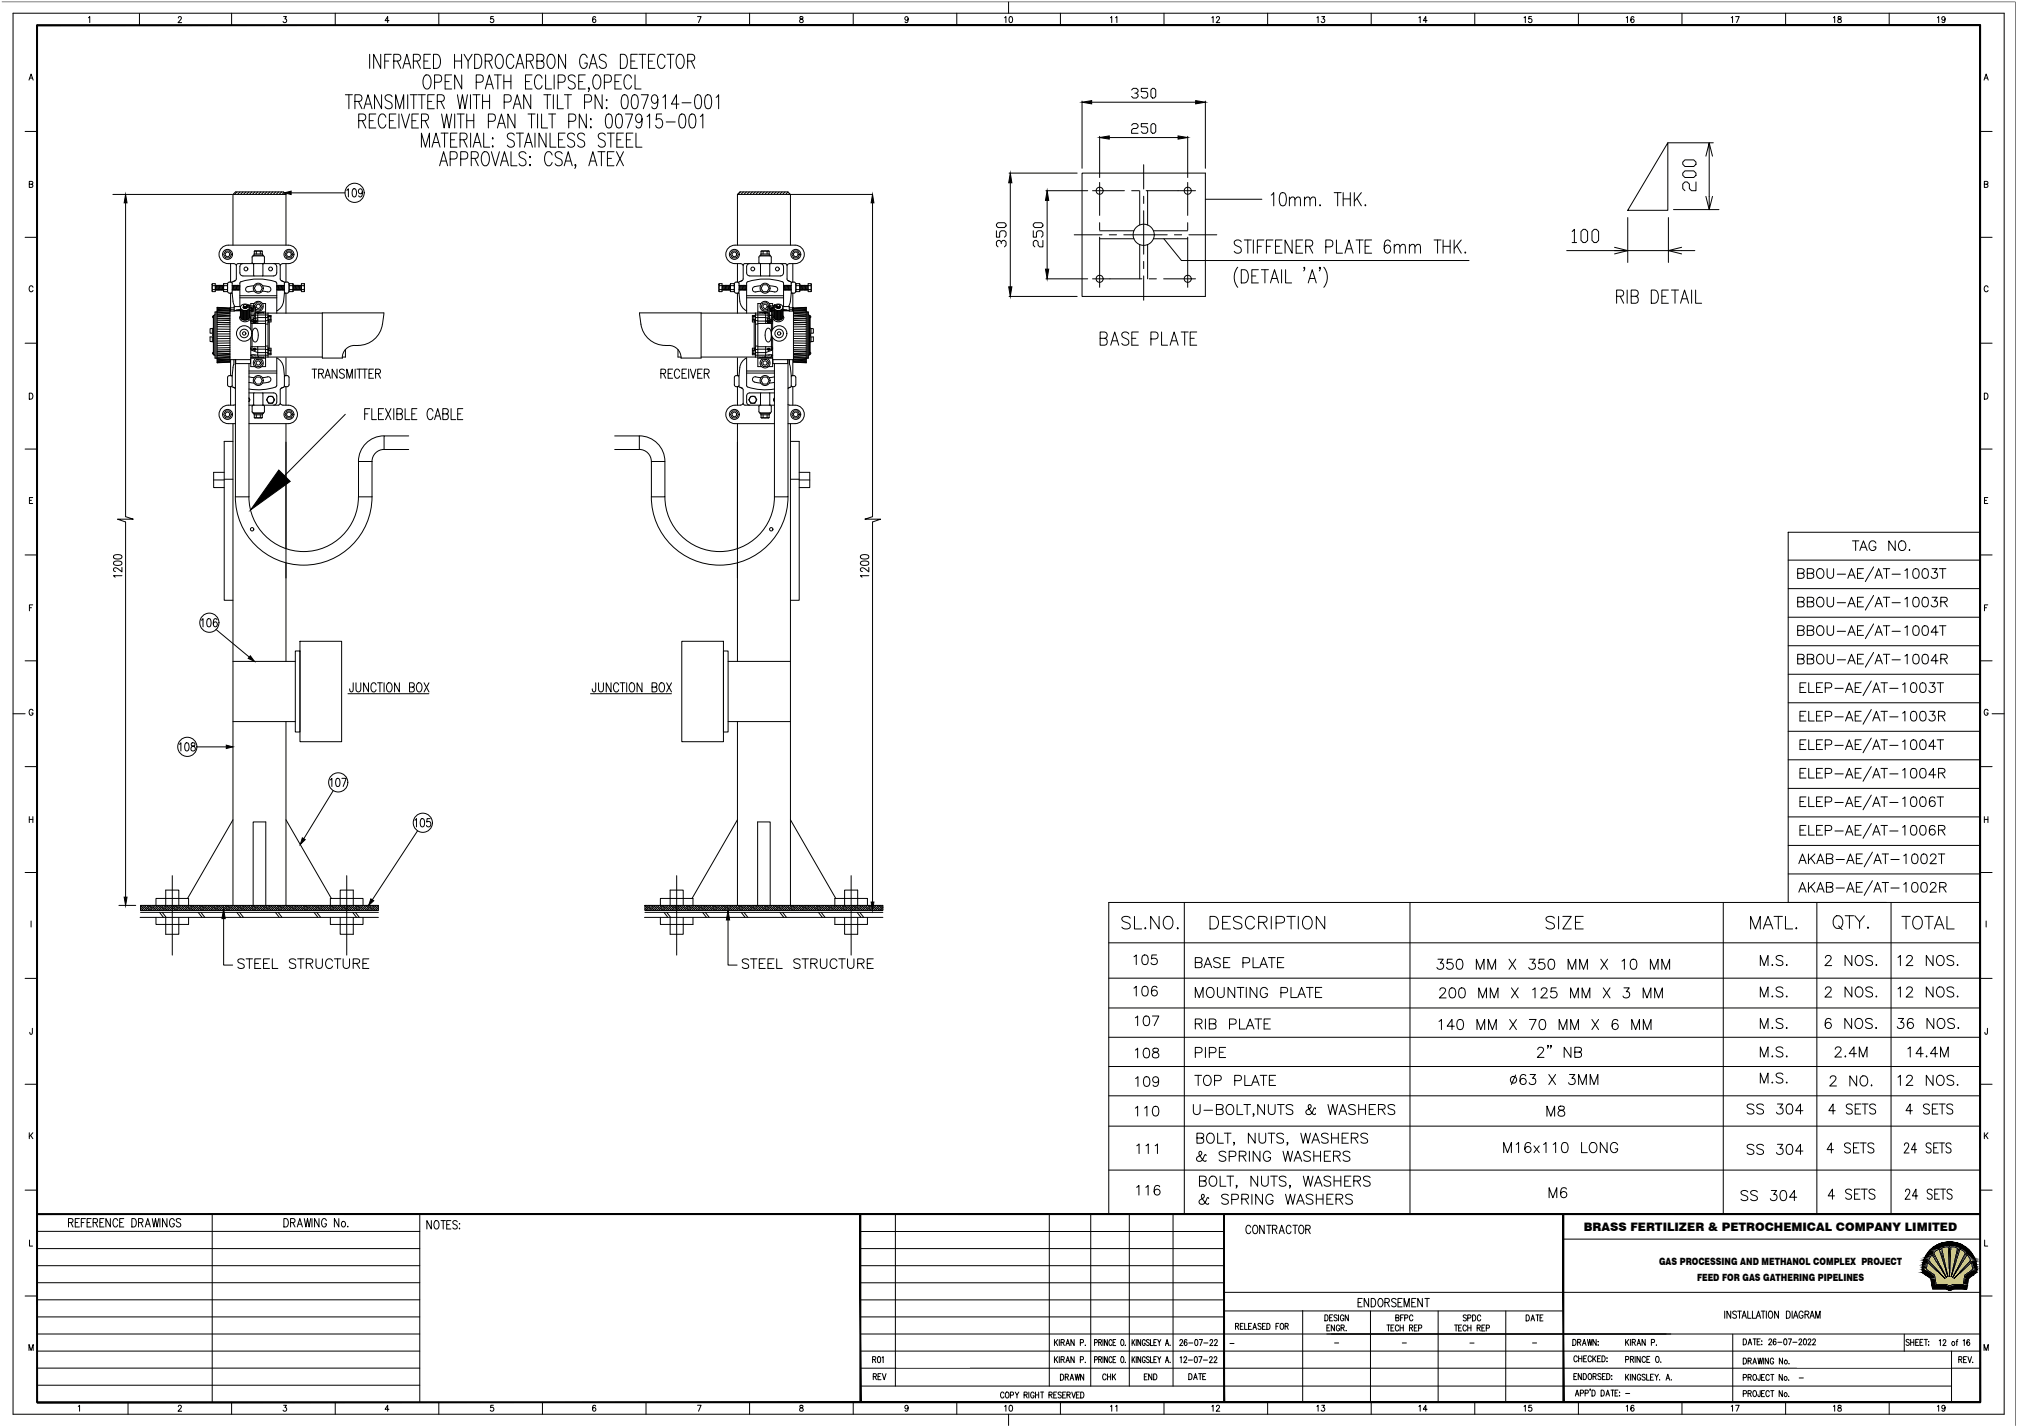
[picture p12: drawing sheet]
<svg xmlns="http://www.w3.org/2000/svg" width="1189mm" height="841mm" viewBox="0 0 1189 841" stroke-linecap="round" stroke-linejoin="round" font-family="sans-serif">
<defs><g id="words">
<text font-size="6.9" x="933" y="726">BRASS FERTILIZER &amp; PETROCHEMICAL COMPANY LIMITED</text>
<g font-size="5.9">
<text x="978" y="746">GAS PROCESSING AND METHANOL COMPLEX PROJECT</text>
<text x="1000" y="755">FEED FOR GAS GATHERING PIPELINES</text>
</g>
</g></defs>
<!-- layer: 0 -->
<g fill="none" stroke="#000" stroke-width=".59">
<path d="M133 148h2l2 2-2 2h-2l-1-2zM136 155v11M139 156v8M143 155l-1 1-1 1v4l2 2h18M149 151v4M149 150h6v1h-6zM150 155v8M150 150h5M150 148h1M150 148h5M150 148v2M151 148h4"/>
<path d="M151 148v2M153 148v2M155 148v2M155 155v8M155 151h1v4h-1M161 155l2 1v1M163 157v4M164 155l1 1M164 155h-24l-1 1M165 156v8l1 1M169 155v11M169 148h2l2 2-2 2h-2l-1-2z"/>
<path d="M170 144a5 5 0 0 1 5 6 5 5 0 0 1-5 5M170 144h-35a5 5 0 0 0-6 6 5 5 0 0 0 6 5h3l1 1M170 155h-4l-1 1M432 148h2l1 2-1 2h-2l-1-2zM435 155v11M438 156v8l-1 1M439 155l-1 1M439 155h24l1 1 1-1h4a5 5 0 0 0 5-5 5 5 0 0 0-5-6h-36a5 5 0 0 0-5 6 5 5 0 0 0 5 5h4l1 1M442 155l-2 2v4l1 1 1 1M448 151h-1v4h1M448 150h6v1h-6zM449 155v8"/>
<path d="M449 150h4M449 148h3M449 148h4M449 148v2M450 148v2M452 148h1M452 148v2M453 148v2M453 155v8M454 151h1v4h-1M460 155l1 1 1 1v4l-2 2h-18M464 156v8"/>
<path d="M467 155v11M468 148h2l1 2-1 2h-2l-1-2zM125 167h2v5h-2zM125 167v5M125 168h2M125 171h2M127 168h.1M127 171h.1M127 168v3M127 168h1M127 171h1M128 168h.1"/>
<path d="M128 168l-1 3M128 168v3M128 168h1M128 171h1M129 168h.1M129 168l-1 3M129 171h.1M129 168v3M129 171h1M129 168h1M130 168h.1M130 168v3"/>
<path d="M130 171h1M130 168h1M131 171h.1M131 168v3M131 168h1v3M132 171h-1M132 167v1M132 171v1M132 168v3M132 167v5M132 167h2M132 168h2"/>
<path d="M132 171h2M132 172h2M134 167v4M134 171v1M134 172l1 1h2v5M134 167h.1M134 167a1.7 1.7 0 0 1 3 0v5l-1 1M134 167v5M136 173v10M137 171h.1M137 168h.1M137 168v3"/>
<path d="M137 168h1M137 177l1 4M137 171h1M138 168l-1 3M138 168h.1M138 171h.1M138 168v3M138 168h1M138 171h1M139 168l-1 3M139 168h.1M139 165l-2 1"/>
<path d="M139 171h1M139 168v3M139 168h1M139 164v1M140 168l-1 3M140 168h.1M140 171h.1M140 168v3M141 168h-1M141 168v3M141 168v3h-1M141 171h.1"/>
<path d="M141 174h22M141 176h22M150 168l-2 1a3 3 0 0 0-3 2l1 1h1M150 172h-3M150 179h-2v1M151 168h2l2 2-2 2h-2l-1-2zM155 179h2v37h-3M155 168l1 1a2.9 2.9 0 0 1 4 2 4 4 0 0 1-5 1M162 166l1 1M163 166a29 29 0 0 0-22 1v14M163 161v1l-2 1M163 171h1"/>
<path d="M163 167v18M164 168h-1v3M164 168h.1M164 168v3M164 171h.1M164 168h1M164 171h1M165 168v3M165 171h.1M165 168h1M165 168l1 3M166 165l2 1"/>
<path d="M166 165l1 1M166 168v3h-1M166 168h1M166 168l1 3M167 171h-1M167 168h.1M167 168v3M167 171h.1M167 177a7 7 0 0 1-4 6M168 168h-1M168 171h-1M169 173v12"/>
<path d="M170 167a1.6 1.6 0 0 0-2 0v5v1M170 167v5M171 167v1M171 171v1M171 168v3M171 172l-1 1h-2l-1 5M171 167h2M171 168h2M171 171h2M171 172h2M171 167h-1M173 167v4"/>
<path d="M173 171v1M173 167v5M173 171h.1M173 168v3M173 168h1M173 171h1M174 168h.1M174 168v3M174 171h.1M174 171h1M175 168h-1M175 168v3"/>
<path d="M175 168h.1M175 171h.1M175 171h1M175 168h1M175 168l1 3M176 168h.1M176 168v3M176 171h.1M176 168h1M176 168l1 3M177 171h-1M177 171h.1"/>
<path d="M177 168v3M177 168h.1M177 171h1M177 168l1 3M178 168h.1M178 168h-1M178 168h1M178 171h1M178 171h.1M179 168v-1v5M179 168v4M179 167h-1v5h1"/>
<path d="M424 168v-1v5M424 168v4M424 167h2v5h-2M424 168h2M424 171h2M426 171h.1M426 168h.1M426 168v3M426 171h1M426 168h1M427 171h.1M427 168v3"/>
<path d="M427 168h.1M427 171h1M427 168h1M428 171h.1M428 168h.1M428 168v3M428 168h1M429 168l-1 3M429 171h-1M429 168h.1M429 168h1M429 168v3"/>
<path d="M429 171h1M430 168l-1 3M430 168h.1M430 168v3M430 171h.1M431 167v4M431 171v1M431 167h2M431 168h2M431 171h2M431 172h2M431 167v5"/>
<path d="M433 167v1M433 171v1M433 168v3M433 172l1 1h2v5M433 167h.1M433 167a1.7 1.7 0 0 1 2 0l1 5-1 1M433 167v5M435 173v12M436 168h.1M436 171h.1M436 168v3M436 177a7 7 0 0 0 4 6"/>
<path d="M436 171h1M437 171h.1M437 168v3M437 168v3h1M437 168h1M437 168h-1M437 165l-2 1M437 165l-1 1M438 168v3M438 171h.1M438 168h.1M439 168h.1"/>
<path d="M439 168v3M439 171h.1M439 168h1M440 168v3M440 168l-1 3M440 171h-1M440 174h22M440 176h22M448 168l-1 1a2.9 2.9 0 0 0-3 2 4 4 0 0 0 5 1M449 179h-2v37h2M450 168h2l1 2-1 2h-2l-1-2zM453 179h2v1"/>
<path d="M453 168l2 1a2.9 2.9 0 0 1 3 2 4 4 0 0 1-5 1M462 171h.1M462 168v3h1M462 168h1M462 168l1 3M463 171h.1M463 168h.1M463 168v3M463 168h1M463 171h1M464 168h.1M464 168v3"/>
<path d="M464 164l1 1M464 168h1M464 171h1M465 165l2 1M465 165l1 1M465 168h.1M465 168v3M465 168v3h1M465 171h.1M465 168h1M466 168v3M466 168h.1"/>
<path d="M466 171h.1M466 177l-1 4M467 173v10M469 167a1.5 1.5 0 0 0-3 0v5l1 1M469 167v5M469 172l-1 1h-2v5M469 167h.1M469 167v4M469 171v1M469 167h2M469 168h2M469 171h2"/>
<path d="M469 172h2M471 167v1M471 171v1M471 168v3M471 167v5M471 171h1M472 168v3M472 168h.1M472 171h1M472 168h1M472 168l1 3M473 171h.1"/>
<path d="M473 168h1M473 168v3M473 171h1M473 168l1 3M474 168h.1M474 168v3M474 171h.1M474 168h1M475 168h.1M475 168v3M475 171h-1M475 168h1"/>
<path d="M475 171h.1M475 171h1M476 168h.1M476 168v3M476 171h.1M476 167h2v5h-2zM476 168h2M476 171h2M478 167v5M125 199v2h-1v-2h2M125 194v2M126 197h-1l1 1"/>
<path d="M126 186l-1 1h1M126 193l-2 1v2h2M126 186h.1M126 186v23M127 185l-1 1M127 184v27M128 183l-1 1M128 182h8v1M128 181l8 1v31l-8 1zM128 198h8M128 186l8 1M128 187l8 1"/>
<path d="M128 188h8M128 189h8M128 190h8M128 191h8M128 193h8M128 194h8M128 195h8M128 197h8M128 185l8 1M128 182h8M128 182l8 1M128 183h8"/>
<path d="M128 184h8M128 185h8M128 186h8M136 183h.1M136 200h-8M136 182h.1M136 182v1M136 183h2M138 183h4M142 186a2.9 2.9 0 0 0 1 4 2.9 2.9 0 0 0 4-1l1-1-1-2M142 182l-3 1M142 181v6"/>
<path d="M142 187a2.9 2.9 0 0 0 5 1M142 181h-4v2h-2v-2h2M142 182v6M143 182v6M143 183v5M143 183v6M143 181l1 1 2-1a1.2 1.2 0 0 1-2 1 1.2 1.2 0 0 1-1-1zM143 181h.1M144 180v1l1-1 1 1h1a2.8 2.8 0 0 1-3 2 2.8 2.8 0 0 1-2-2 3 3 0 0 1 5-1M144 180a.9 .9 0 0 0 0 1 .9 .9 0 0 0 1-1h1M144 180v-1l1 1M144 181h.1"/>
<path d="M144 181a1 1 0 0 0 1 0M144 181h-1M144 183v6M145 183v6M145 181h-1M145 181h.1M146 183v5M146 180v1M146 181h1M146 180h3M146 181h-1M147 182v6"/>
<path d="M147 180h.1M147 182v5M147 183h1M147 180v7l-1 1M147 181h2l1 1M148 190l4 1M148 190l1-1v1M148 189h.1M148 186h1M148 199v17h2M148 181h1v26M148 182v2"/>
<path d="M148 181v13M148 182h1v1M149 182v2M149 182v1M149 186h1zM149 180a2.9 2.9 0 0 1 4-2 2.9 2.9 0 0 1 2 4 2.9 2.9 0 0 1-5 1M149 190h1h1M149 190h1M149 190h.1M149 190h2M149 180l1 1M149 180v1h1"/>
<path d="M149 189h.1M149 188l-1 1M149 189h1M149 188h2M150 190h1M150 194a2.2 2.2 0 0 1 2 0 2.2 2.2 0 0 1 0 3 4 4 0 0 1-2 5 6 6 0 0 1 0-8zM150 189l-1 1M150 186h.1M150 185h.1M150 187l-1 2M150 181v7v-7M150 189h.1"/>
<path d="M150 180l1-2 3 1 1 2-2 2-2-1h-1M150 189h1M150 184l5 1M150 187l1 2M150 184h7M151 189h.1M151 189h-1M151 190h.1M151 189v1M151 189h6M152 187v4M152 186h-1"/>
<path d="M152 187h6M152 186v1M152 191h5M152 187l-1 1M152 186h6M152 184v1h-2M157 191h1M158 186h2v4h-2v-1h-1M158 188h2M158 189h2M158 187h.1M158 185v25"/>
<path d="M158 186v1M158 190h.1M159 190v15M159 186l1 1M159 186h-1v2M159 186v2M190 185h-38M190 184h36l-1 7a15 15 0 0 1-17 13 7 7 0 0 0-6 7h-12zM377 184h36v27h-12a8 8 0 0 0-9-7 14 14 0 0 1-14-13zM413 185h38M443 188h2M443 189h2"/>
<path d="M444 186l-1 1M444 186h1M444 186v2M445 190v15M445 190h.1M445 186v1M445 186v2M445 187h.1M445 186h-2v4h2v-1h2M445 185v25M445 186h6M445 191h2"/>
<path d="M445 187h6M447 184h6M447 189h5M447 191h4M451 184v1h2M451 186h2M451 186v1M451 187v4M451 187l1 1M452 194a2 2 0 0 1 2 0 2 2 0 0 1 1 2 4 4 0 0 1-3 5 7 7 0 0 1 0-7zM452 189v1M452 190h1h1"/>
<path d="M452 190h.1M452 190h2M452 189h.1M452 188h2M452 189h1M453 189h-1M453 189h1M453 185h.1M453 184l-5 1M453 186h.1M453 181v7v-7M453 187l-1 2"/>
<path d="M453 189h.1M453 180l-1-2-2 1-1 2 1 2 2-1h1M453 186h1zM453 187l1 2M454 189v1M454 189h.1M454 188l1 1M454 180l-1 1M454 180v1h-1M454 180a2.9 2.9 0 0 0-4-2 2.9 2.9 0 0 0-2 4 2.9 2.9 0 0 0 5 1M454 190h.1M454 183v1"/>
<path d="M454 182v1M454 182v2M455 182h-1v2M455 182v2M455 186h-1M455 183h1M455 181v26M455 190l-4 1M455 190l-1-1v1M455 189h.1M455 199v17h-2M455 181v13"/>
<path d="M456 180v7a2.9 2.9 0 0 0 3 2 2.9 2.9 0 0 0 2-2M456 181h2M456 181h-2l-1 1M456 186a2.9 2.9 0 0 0 1 4 2.9 2.9 0 0 0 4-1l1-2v-1M456 182v5M456 180h.1M457 182v6M457 183v5M458 180h-4M458 180v1M458 181h.1M458 183v5"/>
<path d="M458 181l1 1 1-1v1a1.2 1.2 0 0 1-2-1zM458 180v-1l2 1M458 181h1h1M458 183v6M459 183v6M460 181h.1M460 180l-1 1-1-1v1h-2a2.8 2.8 0 0 0 3 2 2.8 2.8 0 0 0 2-2 3 3 0 0 0-5-1M460 180a.9 .9 0 0 1-1 1 .9 .9 0 0 1-1-1M460 181a1 1 0 0 1-1 0 1 1 0 0 1-1 0M460 183v6M460 183v5M461 182v6"/>
<path d="M461 182v5M461 181h4v2h2v-2h-2M462 182l2 1M462 183h3M462 181v6M462 181v-14a27 27 0 0 0-22 0v18M465 183h2M467 182h.1M467 183h.1M467 182v1M467 183h1M467 182h1"/>
<path d="M468 182l-1 1M468 182h.1M468 183h.1M468 198h7M468 200h7M468 197h7M468 182l7-1v33l-7-1zM475 183l1 1M475 182h-7v1M475 186h-7M475 186l-7 1M475 187l-7 1"/>
<path d="M475 188h-7M475 189h-7M475 190h-7M475 191h-7M475 193h-7M475 194h-7M475 195h-7M475 185l-7 1M475 182h-7M475 182l-7 1M475 183h-7M475 184h-7"/>
<path d="M475 185h-7M476 184v27M476 185l1 1M477 186h.1M477 186v23M477 197h1l-1 1M477 186l1 1h-1M477 199h2v2h-1v-2M477 193l2 1v2h-2M478 194v2M125 201l1 1M126 208h-1l1 1"/>
<path d="M126 209h.1M126 209l1 1M127 211l1 1M136 201h-8M136 202h-8M136 204h-8M136 205h-8M136 206h-8M136 207h-8M136 212h12M136 212h-8M136 212l-8 1"/>
<path d="M136 213h-8M136 213l-8 1M136 208h-8M136 209h-8M136 209l-8 1M136 210h-8M136 211h-8M136 212v9M137 217v4h-2l-1 1v5l1 1M138 212l-1 5M139 212v81h8M139 212v2h9v-2"/>
<path d="M147 214v79M147 219h16M147 220h16M148 205l1 1M148 206l1 1M148 209h1v1M149 210l-1 1h9M149 207l3 1h6M149 209h3M149 210h3v1M149 210h6M149 206h1h1"/>
<path d="M149 206h.1M150 209h1M150 212a2.9 2.9 0 0 0 0 4 2.9 2.9 0 0 0 4 0 2.9 2.9 0 0 0 0-4M151 206h6M151 206h.1M151 212h3l1 2-2 2h-2l-1-2zM152 204l-4 1M152 204h5M152 204v5h6M152 210h38M157 206h1M157 204h1"/>
<path d="M158 208h.1M158 205h.1M158 205v1M158 208h2M158 206h2M158 207h2M158 207v1M158 206v-1h2v4h-2M159 207v1M167 217a7 7 0 0 0-4-6v16M167 217l1 4h2v1v5l-1 1M169 211v10"/>
<path d="M204 206v4h-2M400 206v4h1M435 211v10M436 217a7 7 0 0 1 4-6v16a27 27 0 0 0 16 2M436 217v4h-2l-1 1v5l1 1M440 219h16M440 220h16M443 206h2M443 207h2M444 207v1M445 206v-1h-2v4h2M445 206h2"/>
<path d="M445 207v1h-2M445 205v1M445 205h.1M445 209h6M445 204h2M447 206h5M447 204h4M448 210h6M449 212a2.9 2.9 0 0 0 0 4 2.9 2.9 0 0 0 4 0 2.9 2.9 0 0 0 0-4M450 212h2l1 2-1 2h-2l-1-2zM451 210h-38M451 204l4 1"/>
<path d="M451 204v5M452 206h1h1M452 206h.1M454 209h-1M454 206h.1M455 210v1h-8M455 209h-4M455 210h-4v1M455 207l-4 1h-6M455 209v1M455 205l-1 1M455 206v1"/>
<path d="M455 212h13M456 212v2h8v-2M456 214v79M464 212v81h-8M465 212l1 5M466 217v4h2l1 1v5l-1 1M467 212v9M468 212h7M468 212l7 1M468 213h7M468 208h7M468 209h7"/>
<path d="M468 209l7 1M468 210h7M468 211h7M468 201h7M468 202h7M468 204h7M468 205h7M468 206h7M468 207h7M476 211l-1 1M477 209l-1 1M477 209h.1"/>
<path d="M477 208h1l-1 1M478 201l-1 1M136 228v11M136 221l1 1v5l-1 1h-1M137 228l2 1-2-1M139 238l-4 1a5 5 0 0 0-6 5 5 5 0 0 0 6 6h4M147 235v1v1zM147 222l3 1M147 225l3 1M147 232h14M147 239h17M149 239v4"/>
<path d="M150 232v7M151 222h2l2 2-2 2h-2l-1-2zM155 232v7M155 239l1 1v3h-1M158 222a1.8 1.8 0 0 1 2 2 1.8 1.8 0 0 1-3 1l-2 1M158 222l-3 1M158 234h3l1 2-1 2h-3l-1-2zM161 232h2v1M163 228l-8 2-8-1M163 227l-1 1M163 237v1l-2 1M163 233v4"/>
<path d="M165 238l-1 1M166 229l-1 1v8l1 1h4M167 228l-1 1M168 228l-2 1M168 221v1v5v1h1M169 228v11M170 239a5 5 0 0 1 5 5 5 5 0 0 1-5 6M435 228v11M435 221l1 1v5l-1 1h-1M435 228l2 1M436 228l1 1M437 229l1 1v8l-1 1h-4a5 5 0 0 0-5 5 5 5 0 0 0 5 6h23"/>
<path d="M438 238l1 1M439 239h17M442 232l-2 1v4l1 1 1 1M442 232h14M443 234h2l1 2-1 2h-2l-2-2zM445 222l4 1M445 222a1.8 1.8 0 0 0-1 2 1.8 1.8 0 0 0 2 1l2 1M448 239l-1 1v3h1M449 232v7M450 222h2l1 2-1 2h-2l-1-2zM453 232v7M454 239l1 1v3h-1"/>
<path d="M456 235v2v-1zM456 225l-3 1M456 222l-3 1M464 238l5 1a5 5 0 0 1 5 5 5 5 0 0 1-5 6h-5M467 228l-2 1 1-1M467 221l-1 1v5l1 1h1M467 228v11M133 242h2l2 2-2 2h-2l-1-2zM147 250h23M149 243v1h6v-1M149 243h6M150 244v2"/>
<path d="M150 246h3M150 246h5M151 244v2M153 246h2M153 244v2M155 244v2M155 244h-5M169 250v73M169 242h3l1 2-1 2h-3l-1-2zM204 244l-36 36M215 244h2M218 241h-3v6"/>
<path d="M219 241v6h3M223 244h2M226 241h-3v6h3M226 257a15 15 0 0 0-15 15M227 241l3 6M230 241l-3 6M232 241v6M234 244h3v-1v-2h-3v6h3v-2l-1-1M239 241v6h3M241 257h-15v8h15M243 244h2M246 241h-3v6h3"/>
<path d="M255 242a1.8 1.8 0 0 0-2-1 1.8 1.8 0 0 0-1 2v2a1.8 1.8 0 0 0 1 2 1.8 1.8 0 0 0 2-1M256 247l2-6 2 6M257 245h2M261 244h3v-1v-2h-3v6h2h1v-2l-1-1M266 241v6h3M270 244h2M273 241h-3v6h3M362 257h15v8h-15M377 257a15 15 0 0 1 15 15M432 242h2l1 2-1 2h-2l-1-2zM435 250v73M448 243h6"/>
<path d="M448 243v1h6v-1M449 244h4M449 244v2M449 246h1M449 246h4M450 246h3M450 244v2M452 244v2M453 244v2M468 242h2l1 2-1 2h-2l-1-2zM132 278h-6v9h6M137 260h-5v94h5"/>
<path d="M219 272h-8v21h8M219 272v21M226 265a7 7 0 0 0-7 7M377 265a7 7 0 0 1 7 7M384 272h8v21h-8M384 272v21M466 260h5v94h-5M471 278h6v9h-6M126 283h6M132 282h5M139 293a40 40 0 0 0 40 40 40 40 0 0 0 40-40M147 293a32 32 0 0 0 32 32 32 32 0 0 0 32-32"/>
<path d="M384 293a40 40 0 0 0 40 40 40 40 0 0 0 40-40M392 293a32 32 0 0 0 32 32 32 32 0 0 0 32-32M466 282h5M471 283h6M169 332v9M435 332v9"/>
<circle cx="134" cy="150" r="2.9"/>
<circle cx="134" cy="150" r="1.4"/>
<circle cx="145" cy="159" r="1.1"/>
<circle cx="159" cy="159" r="1.1"/>
<circle cx="170" cy="150" r="2.9"/>
<circle cx="170" cy="150" r="1.4"/>
<circle cx="433" cy="150" r="2.9"/>
<circle cx="433" cy="150" r="1.4"/>
<circle cx="444" cy="159" r="1.1"/>
<circle cx="458" cy="159" r="1.1"/>
<circle cx="469" cy="150" r="2.9"/>
<circle cx="469" cy="150" r="1.4"/>
<circle cx="152" cy="170" r="2.9"/>
<circle cx="451" cy="170" r="2.9"/>
<circle cx="144" cy="197" r="5"/>
<circle cx="144" cy="197" r="2.5"/>
<circle cx="144" cy="197" r="1"/>
<circle cx="152" cy="181" r="1.2"/>
<circle cx="451" cy="181" r="1.2"/>
<circle cx="459" cy="197" r="5"/>
<circle cx="459" cy="197" r="2.5"/>
<circle cx="459" cy="197" r="1"/>
<circle cx="150" cy="206" r=".4"/>
<circle cx="150" cy="206" r=".7"/>
<circle cx="152" cy="214" r="1.2"/>
<circle cx="451" cy="214" r="1.2"/>
<circle cx="453" cy="206" r=".7"/>
<circle cx="453" cy="206" r=".4"/>
<circle cx="152" cy="224" r="2.9"/>
<circle cx="159" cy="236" r="2.1"/>
<circle cx="444" cy="236" r="2.1"/>
<circle cx="451" cy="224" r="2.9"/>
<circle cx="134" cy="244" r="2.9"/>
<circle cx="134" cy="244" r="1.4"/>
<circle cx="170" cy="244" r="2.9"/>
<circle cx="170" cy="244" r="1.4"/>
<circle cx="433" cy="244" r="2.9"/>
<circle cx="433" cy="244" r="1.4"/>
<circle cx="469" cy="244" r="2.9"/>
<circle cx="469" cy="244" r="1.4"/>
<circle cx="149" cy="312" r="1"/>
<circle cx="455" cy="312" r="1"/>
</g>
<!-- layer: item -->
<g fill="none" stroke="#000" stroke-width=".59">
<path d="M140 113l-2 2M141 113l-1 2M143 113l-1 2M145 113l-2 2M147 113l-2 2M148 113l-1 2M150 113l-1 2M152 113l-2 2M154 113l-2 2M155 113l-1 2M157 113l-1 2M159 113l-1 2"/>
<path d="M161 113l-2 2M163 113l-2 2M164 113l-1 2M166 113l-2 2M167 113l-1 2M168 114v1M172 114h31M204 112l1-1v5M208 111h1a2.7 2.7 0 0 1 1 3 2.7 2.7 0 0 1-1 2l-1-2zM214 113l-1 1a1.3 1.3 0 0 1-2-1 1.3 1.3 0 0 1 2-1l1 1a2.3 2.3 0 0 1-2 3l-1-1M436 113l-1 2M438 113l-1 2"/>
<path d="M440 113l-2 2M442 113l-2 2M443 113l-1 2M445 113l-1 2M447 113l-2 2M449 113l-2 2M450 113l-1 2M452 113l-1 2M454 113l-2 2M456 113l-2 2M457 113l-1 2M459 113l-1 2"/>
<path d="M461 113l-1 2M463 113l-2 2M464 113l-1 2M465 114v1M119 366l1-1v4M122 365h1a2.7 2.7 0 0 1 1 2 2.7 2.7 0 0 1-1 2h-1v-2zM127 371l20 16M128 365h-1a2.8 2.8 0 0 0 0 4 1.4 1.4 0 0 0 1-2 1.4 1.4 0 0 0-2 0v1M106 439l1-1v5M109 438h1a2.7 2.7 0 0 1 1 2 2.7 2.7 0 0 1-1 3l-1-2zM113 438v1a1.8 1.8 0 0 1 2 1 1.8 1.8 0 0 1-1 3 1.7 1.7 0 0 1-1-2 1.7 1.7 0 0 1 2-2v-1zM116 440h17"/>
<path d="M195 460l1-1v5M198 459h1a2.7 2.7 0 0 1 1 2 2.7 2.7 0 0 1-1 3l-1-3zM201 459h3l-2 5M196 466l-17 28M245 483v-1v5M246 490l-27 40M248 483l1-1a2.7 2.7 0 0 1 1 3 2.7 2.7 0 0 1-1 2l-1-2zM254 482h-2v3a1.4 1.4 0 0 1 2 0 1.4 1.4 0 0 1-1 2 1.4 1.4 0 0 1-2-1M132 541v28h5M429 542v27h5M144 566l-1-1h-2l-1 1v1l3 1 1 2-1 1-3-1M145 565h4"/>
<path d="M147 565v6M150 568h2M154 565h-4v6h4M155 568h3M159 565h-4v6h4M161 565v6h3M174 566l-1-1h-2v1v1l3 1v2l-1 1-2-1M175 565h4M177 565v6M181 568h3v-1v-1l-3-1v6M182 568l2 3M186 565v4a1.9 1.9 0 0 0 2 2 1.9 1.9 0 0 0 2-2v-4"/>
<path d="M196 566a2.1 2.1 0 0 0-2-1 2.1 2.1 0 0 0-2 2v2a2.1 2.1 0 0 0 2 2 2.1 2.1 0 0 0 2-2M197 565h4M199 565v6M202 565v4a1.9 1.9 0 0 0 2 2 1.9 1.9 0 0 0 2-2v-4M208 568h3l1-1v-1l-4-1v6M210 568l2 3M214 568h2M217 565h-3v6h3M441 566l-1-1-2 1v1l3 2v1v1h-2l-1-1M442 565h4M444 565v6M448 568h2"/>
<path d="M451 565h-3v6h3M453 568h2M456 565h-3v6h3M458 565v6h3M472 566l-2-1-2 1v1l3 2 1 1-1 1h-2l-1-1M473 565h4M475 565v6M478 568h3l1-1-1-1-3-1v6M480 568l2 3M484 565v4a1.9 1.9 0 0 0 1 2 1.9 1.9 0 0 0 2-2v-4M493 566a2.1 2.1 0 0 0-2-1 2.1 2.1 0 0 0-2 2v2a2.1 2.1 0 0 0 2 2 2.1 2.1 0 0 0 2-2M494 565h4"/>
<path d="M496 565v6M500 565v4a1.9 1.9 0 0 0 1 2 1.9 1.9 0 0 0 2-2v-4M506 568h3v-1v-1l-3-1v6M507 568l2 3M511 568h2M515 565h-4v6h4"/>
<circle cx="209" cy="114" r="6"/>
<circle cx="123" cy="367" r="6"/>
<circle cx="110" cy="440" r="6"/>
<circle cx="199" cy="461" r="6"/>
<circle cx="249" cy="485" r="6"/>
</g>
<!-- layer: plan -->
<g fill="none" stroke="#000" stroke-width=".59">
<path d="M137 115h32M137 115l2-2h28l2 2M137 115v29M169 115v29M435 115h31M435 115l1-2h28l2 2M435 115v29M466 115v29M137 250v284l-3 3-1-2M466 250v284M169 261v129M435 261v129"/>
<path d="M67 331h3h2v1a2.8 2.8 0 0 1-5 0zM67 327h3l2 1a2.8 2.8 0 0 1-3 2 2.8 2.8 0 0 1-2-2zM72 339h-5l1 1M72 334v3l-4-2h-1v1l1 1M507 331h3h2v1a2.8 2.8 0 0 1-5 0zM507 327h4l1 1a2.9 2.9 0 0 1-5 0zM512 339h-5l1 1M512 334v3l-2-2h-2h-1v1l1 1M177 378h24v59h-24zM402 378h24v59h-24zM137 390h37M174 384h3v47h-3z"/>
<path d="M426 384h3v47h-3zM429 390h37M137 425h37M169 425v109M429 425h37M435 425v109M137 483l-26 47M169 483l26 47M435 483l-27 47M466 483l27 47M83 534h140v3h-140zM83 538h140"/>
<path d="M83 536v1M83 534l2 1M84 536v1M84 534l-1 1M85 534l1 2M85 534l-2 2M85 534h1M86 534l-3 3M87 534l1 1M88 534l-3 3M88 534l2 1M89 536l1 1"/>
<path d="M89 534l-3 3-1-1M90 534l2 2M90 534l-3 3M90 534h1M91 536v1M91 534l-3 3-1-2M92 534l1 1M92 535l1 2M93 534l-3 3M93 534l2 1M94 536l1 1M94 534l-3 3"/>
<path d="M94 538l2 3M95 534l2 2M95 534l-3 3M96 534h.1M96 538l2 3M96 536v1M97 534l-3 3M97 534l1 1M98 534l-3 3M98 534l2 1M99 536l1 1M99 534l-3 3"/>
<path d="M100 534l2 2M100 534l-3 3M101 534h.1M101 536v1M102 534l-3 3-2-2M102 534l1 1M102 535l2 2M103 534l-3 3M103 534l2 1M104 534l-3 3M105 534l2 2M105 534l-2 3"/>
<path d="M106 534h.1M106 536v1M107 534l-3 3M107 534l1 1M107 535l2 2M108 534l-3 3-1-1M108 534l2 1M109 536l1 1M109 534l-3 3M110 534l2 2M111 534l-3 3M111 534h.1"/>
<path d="M112 534l-3 3M112 534l1 1M112 535l2 2M113 534l-3 3M114 534l1 1M114 536l1 1M114 534l-3 3v-1M116 534l1 2M116 534l-3 3M116 534h.1M116 536v1M117 538l2 3"/>
<path d="M117 534l-3 3M117 534l1 1M117 535l2 2M118 534l-3 3M118 538l3 3M119 534l1 1M119 536l1 1M120 534l-3 3M121 534l1 2M121 534l-3 3M121 534h1M122 534l-3 3"/>
<path d="M122 534l2 1M123 534l-3 3M124 534l1 1M124 536l1 1M125 534l-3 3-1-1M126 534l1 2M126 534l-3 3M126 534h1M126 536l1 1M127 534l-3 3-1-2M127 534l2 1M128 535l1 2"/>
<path d="M128 534l-2 3M129 534l2 1M130 536v1M130 534l-3 3M131 534l1 2M131 534l-3 3M131 534h1M132 534l-3 3M133 534l1 1M134 534l-3 3M134 534l2 1M135 536l1 1"/>
<path d="M135 534l-3 3v-1M136 534l2 2M136 534l-3 3M136 534h1M137 536v1M138 534l1 1M138 535l1 2M139 534l-3 3M139 534l2 1M140 538l2 3M140 534l-3 3M141 534l2 2"/>
<path d="M141 538l2 3M141 534l-3 3M142 534h.1M143 534l-3 3M143 534l1 1M144 534l-3 3-1-1M144 534l2 1M145 536l1 1M145 534l-3 3v-1M146 534l2 2M146 534l-3 3M147 534h.1"/>
<path d="M147 536v1M148 534l-3 3-2-2M148 534l1 1M148 535l2 2M149 534l-3 3M149 534v-50h8v50l-3 3M149 534l2 1M150 534l-3 3M151 534l2 2M151 534l-3 3M152 534h.1M152 536v1"/>
<path d="M153 534l-3 3M153 534l1 1M154 534l-3 3-1-1M155 534l1 1M155 536l1 1M155 534l-3 3M156 534l2 2M157 534h.1M157 536v1M158 534l-3 3-2-2M158 534l1 1M158 535l2 2"/>
<path d="M159 534l-3 3M160 534l1 1M160 534l-3 3M162 534l1 2M162 534l-3 3M162 534h1M162 536v1M162 538l3 3M163 534l-3 3M163 534l1 1M163 535l2 2M164 538l2 3"/>
<path d="M164 534l-3 3-1-1M165 534l1 1M165 536l1 1M166 534l-3 3M167 534l1 2M167 534l-3 3M167 534h1M168 534l-3 3M168 534l2 1M169 535l1 2M169 534l-3 3M170 534l1 1"/>
<path d="M170 536l1 1M171 534l-3 3-1-1M172 534l1 2M172 534l-3 3M172 534h1M172 536l1 1M173 534l-3 3M174 534l1 1M174 535l1 2M174 534l-2 3M175 534l2 1M176 536v1"/>
<path d="M176 534l-3 3M177 534l1 2M177 534l-3 3M177 534h1M178 534l-3 3M179 534l1 1M179 535l1 2M180 534l-3 3M180 534l2 1M181 536l1 1M181 534l-3 3-1-1M182 534l2 2"/>
<path d="M182 534l-3 3M182 534h1M183 536v1M183 534l-3 3M184 534l1 1M184 535l1 2M185 534l-3 3M185 538l2 3M185 534l2 1M186 536l1 1M186 534l-3 3M187 538l2 3"/>
<path d="M187 534l2 2M187 534l-3 3M188 534h.1M188 536v1M189 534l-3 3M189 534l1 1M190 534l-3 3M190 534l2 1M191 536l1 1M191 534l-3 3M192 534l2 2M192 534l-3 3"/>
<path d="M193 534h.1M193 536v1M194 534l-3 3-2-2M194 534l1 1M194 535l2 2M195 534l-3 3M195 534l2 1M196 534l-3 3M197 534l2 2M197 534l-2 3M198 534h.1M198 536v1"/>
<path d="M199 534l-3 3M199 534l1 1M200 534l-3 3-1-1M200 534l2 1M201 536l1 1M201 534l-3 3M202 534l2 2M203 534l-3 3M203 534h.1M204 534l-3 3-2-2M204 534l1 1M204 535l2 2"/>
<path d="M205 534l-3 3M206 534l1 1M206 534l-3 3v-1M208 534l1 2M208 534l-3 3M208 538l2 3M208 534h.1M208 536v1M209 534l-3 3M209 534l1 1M209 535l2 2M209 538l3 3"/>
<path d="M210 534l-3 3-1-1M211 534l1 1M211 536l1 1M212 534l-3 3M213 534l1 2M213 534l-3 3M213 534h1M214 534l-3 3M214 534l2 1M215 535l1 2M215 534l-3 3M216 534l1 1"/>
<path d="M217 534l-3 3-1-1M218 534l1 2M218 534l-3 3M218 534h1M218 536l1 1M219 534l-3 3M219 534l2 1M220 535l1 2M220 534l-3 3-1-1M221 534l2 1M222 536v1M222 534l-3 3"/>
<path d="M223 534v1M223 534l-3 3M223 535l-2 2M223 536v1M380 534h140v3h-140zM380 538h140M380 534l2 1M381 536l1 1M381 534l-1 1M382 534l2 2M382 534l-2 2M383 534h.1"/>
<path d="M383 536v1M384 534l-3 3-1-1M384 534l1 1M384 535l2 2M385 534l-3 3M385 534l2 1M386 534l-3 3M387 534l2 2M387 534l-3 3M388 534h.1M388 536v1M389 534l-3 3"/>
<path d="M389 534l1 1M390 534l-3 3-1-1M391 534l1 1M391 536l1 1M391 534l-3 3M391 538l3 3M392 534l2 2M393 534l-3 3M393 534h.1M393 538l2 3M394 534l-3 3-2-2M394 534l1 1"/>
<path d="M394 535l2 2M395 534l-3 3M396 534l1 1M396 534l-3 3v-1M398 534l1 2M398 534l-3 3M398 534h.1M398 536v1M399 534l-3 3M399 534l1 1M400 534l-3 3-1-1M401 534l1 1"/>
<path d="M401 536l1 1M402 534l-3 3M403 534l1 2M403 534l-3 3M403 534h1M404 534l-3 3-2-2M404 534l1 1M405 535l1 2M405 534l-3 3M406 534l1 1M407 534l-3 3-1-1M408 534l1 2"/>
<path d="M408 534l-3 3M408 534h1M408 536l1 1M409 534l-3 3M409 534l2 1M410 535l1 2M410 534l-3 3-1-1M411 534l2 1M412 536v1M412 534l-3 3M413 534l1 2M413 534l-3 3"/>
<path d="M413 534h1M414 538l2 3M414 534l-3 3M415 534l1 1M415 535l1 2M416 534l-3 3M416 538l2 3M416 534l2 1M417 536l1 1M417 534l-3 3-1-1M418 534l2 2M418 534l-3 3"/>
<path d="M418 534h1M419 536v1M419 534l-3 3M420 534l1 1M420 535l1 2M421 534l-3 3M421 534l2 1M422 536l1 1M422 534l-3 3M423 534l2 2M423 534l-3 3M424 534h.1"/>
<path d="M425 534l-3 3M425 534l1 1M426 534l-3 3M426 534l2 1M427 536l1 1M427 534l-3 3v-1M428 534l2 2M428 534l-3 3M429 534h.1M429 536v1M430 534l-3 3-2-2M430 534l1 1"/>
<path d="M430 535l2 2M431 534l-3 3M431 534l2 1M432 536l1 1M432 534l-3 3M433 534l2 2M433 534l-3 3M434 534h.1M434 536v1M435 534l-3 3M435 534l1 1M436 534l-3 3"/>
<path d="M436 534l2 1M437 538l2 3M437 536l1 1M437 534l-3 3M438 534l2 2M439 538l2 3M439 534l-3 3M439 534h.1M439 536v1M440 534l-3 3-2-2M440 534l1 1M440 535l2 2"/>
<path d="M441 534l-3 3M442 534l1 1M442 534l-3 3M444 534l1 2M444 534l-3 3M444 534h.1M444 536v1M445 534l-3 3M445 534l1 1M445 535l2 2M446 534l-3 3-1-1M447 534v-50h7v50l-3 3"/>
<path d="M447 534l1 1M447 536l1 1M448 534l-3 3M449 534l1 2M449 534l-3 3M449 534h1M450 534l-3 3M450 534l2 1M451 535l1 2M451 534l-3 3M452 534l1 1M452 536l1 1"/>
<path d="M453 534l-3 3-1-1M454 534l1 2M454 534h1M454 536l1 1M455 534l-3 3M455 534l2 1M456 535l1 2M456 534l-2 3M457 534l2 1M458 536v1M458 534l-3 3M459 534l1 2"/>
<path d="M459 534l-3 3M459 534h1M460 538l2 3M460 534l-3 3M461 534l1 1M461 538l3 3M462 534l-3 3M462 534l2 1M463 536l1 1M463 534l-3 3-1-1M464 534l2 2M464 534l-3 3"/>
<path d="M464 534h1M465 536v1M465 534l-3 3-1-2M466 534l1 1M466 535l1 2M467 534l-3 3M467 534l2 1M468 536l1 1M468 534l-3 3M469 534l2 2M469 534l-3 3M470 534h.1"/>
<path d="M471 534l-3 3M471 534l1 1M472 534l-3 3M472 534l2 1M473 536l1 1M473 534l-3 3v-1M474 534l2 2M474 534l-3 3M475 534h.1M475 536v1M476 534l-3 3-2-2M476 534l1 1"/>
<path d="M476 535l2 2M477 534l-3 3M477 534l2 1M478 534l-3 3M479 534l2 2M479 534l-3 3M480 534h.1M481 534l-3 3M481 534l1 1M482 534l-3 3-1-1M482 538l3 3M483 534l1 1"/>
<path d="M483 536l1 1M483 534l-3 3v-1M484 538l2 3M484 534l2 2M485 534l-3 3M485 534h.1M485 536v1M486 534l-3 3-2-2M486 534l1 1M486 535l2 2M487 534l-3 3M488 534l1 1"/>
<path d="M488 534l-3 3M490 534l1 2M490 534l-3 3M490 534h.1M490 536v1M491 534l-3 3M491 534l1 1M492 534l-3 3-1-1M493 534l1 1M493 536l1 1M494 534l-3 3M495 534l1 2"/>
<path d="M495 534l-3 3M495 534h1M495 536v1M496 534l-3 3-2-2M496 534l1 1M497 535l1 2M497 534l-3 3M498 534l1 1M499 534l-3 3M500 534l1 2M500 534l-3 3M500 534h1"/>
<path d="M500 536l1 1M501 534l-3 3M501 534l2 1M502 535l1 2M502 534l-3 3-1-1M503 534l2 1M504 536v1M504 534l-3 3M505 534l1 2M505 534l-3 3M505 538l2 3M505 534h1"/>
<path d="M506 534l-3 3M507 534l1 1M507 535l1 2M507 538l2 3M508 534l-3 3M508 534l2 1M509 536l1 1M509 534l-3 3-1-1M510 534l2 2M510 534l-3 3M510 534h1M511 536v1"/>
<path d="M511 534l-3 3M512 534l1 1M512 535l1 2M513 534l-3 3M513 534l2 1M514 536l1 1M514 534l-3 3M515 534l2 2M515 534l-3 3M516 534h.1M516 534l-2 3M517 534l1 1"/>
<path d="M518 534l-3 3M518 534l2 1M519 536l1 1M519 534l-3 3v-1M520 534v1M520 534l-3 3M520 535l-1 2-2-2M520 536v1M83 541h140M380 541h140"/>
</g>
<!-- layer: dim -->
<g fill="none" stroke="#000" stroke-width=".59">
<path d="M638 60v39M667 53l1-1h2l1 1v1l-1 1h-1M670 55l1 1v1l-1 1h-2l-1-1M676 52h-3v2h3v1v2v1h-2l-1-1M679 52h1l1 1v4l-1 1h-1l-1-1v-4zM710 60v39M643 60h62M667 74l1-1h2l1 1v1l-1 1h-2l-1 1v2h4M676 73h-3v2h3v1v2v1h-2l-1-1M679 73h1l1 1v4l-1 1h-1l-1-1v-4zM648 80v25M654 81h40"/>
<path d="M700 80v25M67 115h70M74 120v185l5 1h-10l5 2v221M466 115h48M514 120v185l-4 1h9l-5 2v224M595 102h40M595 108v61M616 112h25M617 118v41M587 136v4h2v-3l1-1h2l1 1v2l-1 1M587 132l1-1h4l1 1v1l-1 1h-4l-1-1zM609 136v4h2v-3l1-1h2l1 1v2l-1 1"/>
<path d="M609 132l1-1h4l1 1v1l-1 1h-4l-1-1zM590 144v-1l-1-1h-1l-1 1v2h1M590 143l1-1h1l1 1v2h-1M615 142v3h-2h-1v-2l-1-1h-1l-1 1v2h1M595 175h40M616 164h25M70 534h10"/>
</g>
<path d="M638 60l5-1v2zM705 59l5 1-5 1zM648 81l6-1v2zM694 80l6 1-6 1zM74 115l1 5h-2zM514 115l1 5h-2zM595 102l1 6h-1zM617 112l1 6h-2zM616 159h2l-1 5zM595 169h1l-1 6zM73 529h2l-1 5zM513 532h2l-1 5z" fill="#000" stroke="#000" stroke-width=".59"/>
<!-- layer: item -->
<path d="M168 114l4-1v2zM148 387l2 3-4-2zM133 439l4 1-4 1zM178 494l2 1-3 3zM219 530l1 1-3 3zM132 536l1 5h-2zM429 537l1 5h-2z" fill="#000" stroke="#000" stroke-width=".59"/>
<!-- layer: TEXT -->
<g fill="none" stroke="#000" stroke-width=".59">
<path d="M218 32v8M224 32v8l-4-8v8M227 36h2M231 32h-4v8M232 36h4v-2v-2h-4v8M234 36l2 4M238 38h3M244 36h3l1-2-1-2h-3v8M246 36l2 4M250 36h2M254 32h-4v8h4M256 32h2a5 5 0 0 1 0 8h-2z"/>
<path d="M268 32v8M268 36h4M272 32v8M274 32l2 4v4M278 32l-2 4M280 32h2a5 5 0 0 1 0 8h-2zM286 36h4v-2v-2h-4v8M288 36l2 4M293 32h1a4 4 0 0 1 3 5l-1 1a2.1 2.1 0 0 1-2 2 2.1 2.1 0 0 1-2-2v-3zM303 34a2.1 2.1 0 0 0-2-2 2.1 2.1 0 0 0-2 2v4a2.1 2.1 0 0 0 2 2 2.1 2.1 0 0 0 2-2M305 38h3M310 36h4v-2v-2h-4v8"/>
<path d="M312 36l2 4M316 36h4l1-2-1-2h-4v8h3a2.3 2.3 0 0 0 2-2 2.3 2.3 0 0 0-2-2M324 32a4 4 0 0 1 3 5v1a2.1 2.1 0 0 1-2 2 2.1 2.1 0 0 1-2-2l-1-3zM333 32v8l-4-8v8M346 34a2.1 2.1 0 0 0-2-2 2.1 2.1 0 0 0-2 2v4a2.2 2.2 0 0 0 3 2 2.2 2.2 0 0 0 1-3h-1M348 38h3M357 33a2.1 2.1 0 0 0-2-1 2.1 2.1 0 0 0-1 3l2 1a2.2 2.2 0 0 1 1 4 2.2 2.2 0 0 1-4-1M366 32h2a5 5 0 0 1 0 8h-2zM372 36h2M376 32h-4v8h4M377 32h4M379 32v8"/>
<path d="M382 36h3M386 32h-4v8h4M392 34a2.1 2.1 0 0 0-2-2 2.1 2.1 0 0 0-2 2v4a2.1 2.1 0 0 0 2 2 2.1 2.1 0 0 0 2-2M393 32h4M395 32v8M400 32a4 4 0 0 1 3 5v1a2.1 2.1 0 0 1-2 2 2.1 2.1 0 0 1-2-2v-3zM405 36h4v-2v-2h-4v8M407 36l2 4M204 56h4M206 56v8M209 60h3l1-2a1.9 1.9 0 0 0-1-2h-3v8M211 60l2 4"/>
<path d="M225 56v8l-4-8v8M231 57a2.1 2.1 0 0 0-3-1 2.1 2.1 0 0 0-1 3l3 1a2.2 2.2 0 0 1 1 3 2.2 2.2 0 0 1-3 1l-1-1M237 40l3-8 2 8M240 56v8M242 56h4M244 56v8M247 56h4M249 56v8M251 45v-1a4 4 0 0 1 3 5v1a2.1 2.1 0 0 1-2 3 2.1 2.1 0 0 1-2-3l-1-3zM252 60h2M256 56h-4v8h4M256 48h3a2.3 2.3 0 0 0 1-2 2.3 2.3 0 0 0-1-2h-3v8"/>
<path d="M258 60h2l2-2a1.9 1.9 0 0 0-2-2h-2v8M260 60l2 4M262 48h3M266 44h-4v8h4M270 56l1 8 2-8 1 8 2-8M272 44v8l-4-8v8M277 56v8M279 56h4M281 48h2a2.3 2.3 0 0 0 2-2 2.3 2.3 0 0 0-2-2h-2v8M281 56v8M284 60h5M284 56v8"/>
<path d="M286 52l2-8 3 8M287 50h3M289 56v8M291 44h5M293 44v8M297 48h4M297 44v8M301 44v8M304 40l2-8 3 8M310 48h2M313 56v8l-4-8v8M314 44h-4v8h4"/>
<path d="M320 46a2.1 2.1 0 0 0-3-2 2.1 2.1 0 0 0-2 2v4a2.1 2.1 0 0 0 2 3 2.1 2.1 0 0 0 3-3M321 56h4M322 44v8h3M323 56v8M326 56v8M327 44v8M329 56v8h3M329 48h3a2.3 2.3 0 0 0 1-2 2.3 2.3 0 0 0-1-2h-3v8M333 56h4M335 56v8M339 45a2.1 2.1 0 0 0-3-1 2.1 2.1 0 0 0-1 3l3 1a2.2 2.2 0 0 1 0 4 2.2 2.2 0 0 1-3-1M341 48h2"/>
<path d="M345 44h-4v8h4M347 40l3-8 2 8M347 52v2M351 45v-1a4 4 0 0 1 3 5v1a2.1 2.1 0 0 1-2 3 2.1 2.1 0 0 1-2-3l-1-3zM355 56v8l-4-8v8M356 48h3a2.3 2.3 0 0 0 1-2 2.3 2.3 0 0 0-1-2h-3v8M358 59h.1M362 48h3M366 44h-4v8h4M367 56h1a5 5 0 0 1 2 7l-1 1h-1a5 5 0 0 1-2-7zM372 46a2.1 2.1 0 0 0-2-2 2.1 2.1 0 0 0-2 2v4a2.1 2.1 0 0 0 2 3 2.1 2.1 0 0 0 2-3M373 56h1a5 5 0 0 1 2 7l-1 1h-1a5 5 0 0 1-2-7z"/>
<path d="M374 44v8h4M378 56h4l-3 8M388 59a2.1 2.1 0 0 1-2 2 2.4 2.4 0 0 1-2-3 2.4 2.4 0 0 1 3-2 7 7 0 0 1 0 8h-2l-1-1M391 57l1-1v8M410 56h2a5 5 0 0 1 1 7v1h-2a5 5 0 0 1-1-7zM416 56h2a5 5 0 0 1 1 7v1h-2a5 5 0 0 1-1-7zM422 57l2-1v8M211 71h3l2-1a1.9 1.9 0 0 0-2-3h-3v8M214 71l2 4M215 64l2-8 2 8M215 61h3M218 71h2"/>
<path d="M222 67h-4v8h4M227 69a2.1 2.1 0 0 0-2-2 2.1 2.1 0 0 0-2 2v4a2.1 2.1 0 0 0 2 3 2.1 2.1 0 0 0 2-3M230 71h2M233 64v-8l3 8 2-8v8M233 67h-3v8h3M235 67v8M237 67l2 8 2-8M243 71h2M247 67h-4v8h4M248 71h3l2-1a1.9 1.9 0 0 0-2-3h-3v8M251 71l2 4M260 78h4"/>
<path d="M260 67l2 8 1-8 2 8 1-8M262 78v9M268 67v8M269 78h-3v9h3M269 67h5M272 67v8M275 71h4M275 67v8M277 78v9M279 67v8M285 78v9h4M288 72h3a2.3 2.3 0 0 0 1-3 2.3 2.3 0 0 0-1-2h-3v8"/>
<path d="M293 75l3-8 2 8M294 73h3M297 60h3a2.3 2.3 0 0 0 1-2 2.3 2.3 0 0 0-1-2h-3v8M302 64l3-8 2 8M303 80a2.1 2.1 0 0 0-3-2 2.1 2.1 0 0 0-1 3l3 2a2.2 2.2 0 0 1 1 3 2.2 2.2 0 0 1-4 0M303 61h3M304 67v8l-5-8v8M304 78h5M306 78v9M311 67h4M313 67v8M315 78v9"/>
<path d="M317 67v8M319 67v8h4M322 78v9l-4-9v9M323 67h5M324 78v9h4M325 67v8M333 78h-4v9h4M335 72h3a2.3 2.3 0 0 0 1-3 2.3 2.3 0 0 0-1-2h-3v8M339 80a2.1 2.1 0 0 0-3-2 2.1 2.1 0 0 0-1 3l3 2a2.2 2.2 0 0 1 0 3 2.2 2.2 0 0 1-3 0M345 60h2a2.3 2.3 0 0 0 2-2 2.3 2.3 0 0 0-2-2h-2v8M345 80a2.1 2.1 0 0 0-3-2 2.1 2.1 0 0 0-1 3l2 2a2.2 2.2 0 0 1 1 3 2.2 2.2 0 0 1-4 0M346 67v8l-5-8v8"/>
<path d="M348 70v1zM348 75h.1M357 80a2.1 2.1 0 0 0-3-2 2.1 2.1 0 0 0-1 3l3 2a2.2 2.2 0 0 1 0 3 2.2 2.2 0 0 1-3 0M358 63v1zM358 68l1-1a5 5 0 0 1 2 7l-1 1h-1a5 5 0 0 1-2-6zM358 78h4M360 78v9M364 68l1-1a5 5 0 0 1 2 7l-1 1h-1a5 5 0 0 1-2-6zM367 78h-3v9h3M369 67h4l-3 8M373 78h-4v9h4M375 78v9h3"/>
<path d="M378 70a2.2 2.2 0 0 1-2 2 2.4 2.4 0 0 1-1-3 2.4 2.4 0 0 1 3-1 7 7 0 0 1 0 7h-2l-1-1M381 69l2-2v8M390 67h-3v4a2.6 2.6 0 0 1 4 1 2.6 2.6 0 0 1-3 3l-2-1M393 72h5M400 61h-4l3-5v8M401 68l1-1a5 5 0 0 1 2 7l-1 1h-1a5 5 0 0 1-2-6zM402 61h5M407 68l1-1a5 5 0 0 1 2 7l-1 1h-1a5 5 0 0 1-2-6zM413 69l1-2v8M248 87v-9l3 9 2-9v9M255 87l2-9 2 9M256 84h2"/>
<path d="M259 98l2-9 3 9M260 95h3M265 94h3a2.3 2.3 0 0 0 2-2 2.3 2.3 0 0 0-2-3h-3v9M266 82h2M271 82h3a2 2 0 0 0 1-2 2 2 0 0 0-1-2h-3v9M272 94h2a2.3 2.3 0 0 0 2-2 2.3 2.3 0 0 0-2-3h-2v9M273 82l2 5M278 93h2l2-1a1.9 1.9 0 0 0-2-3h-2v9M279 87l2-9 3 9M280 84h3M280 93l2 5M285 90v-1a4 4 0 0 1 3 6v1a2.1 2.1 0 0 1-2 2 2.1 2.1 0 0 1-2-2v-3z"/>
<path d="M290 89l2 9 2-9M290 81v1zM290 86v1zM295 98l2-9 3 9M296 95h3M301 89v9h4M309 87l2-9 3 9M310 84h3M310 91a2.1 2.1 0 0 0-3-2 2.1 2.1 0 0 0-1 3l3 2a2.2 2.2 0 0 1 0 3 2.2 2.2 0 0 1-3 0M312 92v1zM312 97v1zM325 91a2.1 2.1 0 0 0-2-2 2.1 2.1 0 0 0-2 2v5a2.1 2.1 0 0 0 2 2 2.1 2.1 0 0 0 2-2"/>
<path d="M329 82h3M331 91a2.1 2.1 0 0 0-2-2 2.1 2.1 0 0 0-1 3l2 2a2.2 2.2 0 0 1 1 3 2.2 2.2 0 0 1-4 0M333 98l2-9 2 9M333 95h3M339 97v1v-1v2M347 98l2-9 3 9M348 95h3M352 89h5M354 89v9M358 93h2M362 89h-4v9h4M363 89l4 9"/>
<path d="M364 82h2M367 89l-4 9M369 82h3M749 115l2-1v7M755 114h1a5 5 0 0 1 2 6l-1 1h-1a6 6 0 0 1-1-7zM760 118l1-2 2 1v4M760 116v5M763 118l2-2 1 1 1 4M769 118l1-2 2 1v4M769 116v5M772 118l2-2 1 1v4M786 114h5"/>
<path d="M788 114v7M792 114v7M792 117h4M796 114v7M798 114v7M800 117l2 4M802 114l-4 5M778 121h.1M805 121h.1M730 157a9 9 0 0 0 0 12M732 143a2.1 2.1 0 0 0-3-2 2.1 2.1 0 0 0-1 3l3 2a2 2 0 0 1-1 3h-1l-2-1M732 159a4 4 0 0 1 4 2 4 4 0 0 1-1 5l-1 1h-2z"/>
<path d="M733 141h5M735 141v8M739 141v8M741 145h2M742 159h-4v8h4M743 159h5M745 141h-4v8M746 159v8M746 145h3M750 141h-4v8M752 145h2M755 159v8"/>
<path d="M756 141h-4v8h4M758 159v8h3M762 141v8l-5-8v8M764 145h2M768 141h-4v8h4M769 158h-1h1l-1 2M770 145h3l1-1-1-2-1-1h-2v8M772 145l2 4M778 158v2M780 157a9 9 0 0 1 0 12M781 145h3a2.1 2.1 0 0 0 2-2 2.1 2.1 0 0 0-2-2h-3v8M788 141v8h3"/>
<path d="M793 149l2-8 3 8M794 147h3M799 141h4M801 141v8M805 145h2M808 141h-3v8h3M819 143v-1l-1-1a6 6 0 0 0-1 8 1.7 1.7 0 0 0 2-1l1-1a2.3 2.3 0 0 0-2-3l-2 1v2M822 145l1-1h2v5M822 144v5M825 145l2-1h1v5M831 145l1-1h2v5M831 144v5"/>
<path d="M834 145l1-1h2v5M845 141h4M847 141v8M851 145h4M851 141v8M855 141v8M857 141v8M859 145l2 4M861 141l-4 6M864 148v1M738 163h2M749 167l2-8 3 8"/>
<path d="M750 164h3M771 167l2-8 3 8M772 164h3M184 218h3M185 218v5M199 218v5l-3-5v5M203 218h-1h-2l1 2 2 1v1l-1 1-2-1M209 218v5M210 218h3M212 218v5M214 218h2M215 218v5"/>
<path d="M220 218h-3v5h3M396 218h-2v5h2M401 219a1.6 1.6 0 0 0-2-1 1.6 1.6 0 0 0-2 2v1a1.6 1.6 0 0 0 2 2 1.6 1.6 0 0 0 2-1M405 218h-3v5h3M406 218v5M407 218l2 5 1-5M414 218h-3v5h3M188 220h2v-2h-2v5M189 220l2 3M192 223l1-5 2 5M192 221h2M204 223v-5l2 5 2-5v5"/>
<path d="M217 220h2M221 220h3v-1v-1h-3v5M223 220l1 3M390 220h2v-2h-2v5M391 220l1 3M394 220h1M402 220h2M411 220h2M415 220h3v-2h-3v5M417 220l1 3M1054 314h113v218h-113zM1092 319h4"/>
<path d="M1094 319v5M1117 319v5l-4-5v5M1120 319a2.7 2.7 0 0 1 3 3 2.7 2.7 0 0 1-3 2l-1-2v-1zM1054 330h113M1060 338h3v-2l-1-1h-2v6l3-1v-1l-1-1M1065 338h4v-1v-1l-4-1v6l4-1v-1l-1-1M1071 336a2.1 2.1 0 0 1 3-1 2.1 2.1 0 0 1 1 2v2a2.2 2.2 0 0 1-2 2 2.2 2.2 0 0 1-2-2zM1077 335v4v1l2 1a1.9 1.9 0 0 0 2-2v-4M1083 338h5M1090 339h3M1095 338h2M1096 324l2-5 3 5"/>
<path d="M1097 323h3M1098 335h-3v6h3M1104 334l-5 9M1106 320a2.1 2.1 0 0 0-3-1 2.1 2.1 0 0 0-1 2v1a2 2 0 0 0 2 2 2 2 0 0 0 2-2h-2M1106 339h3M1110 335h4M1112 335v6M1115 338h5M1123 336l1-1v6M1125 324h1zM1128 335a1.8 1.8 0 0 1 3 1v2a2.5 2.5 0 0 1-2 3 4 4 0 0 1-1-6zM1134 335a1.8 1.8 0 0 1 2 1l1 2a2.4 2.4 0 0 1-3 3 4 4 0 0 1 0-6z"/>
<path d="M1139 335h3l-2 2a1.9 1.9 0 0 1 2 2 1.9 1.9 0 0 1-2 2 1.9 1.9 0 0 1-2-1M1143 335h4M1145 335v6M1054 347h113M1060 355l3-1v-1l-1-1h-2v6l3-1v-1l-1-1M1065 355l4-1v-1l-4-1v6l4-1v-1l-1-1M1071 353l1-1a2.7 2.7 0 0 1 3 3 2.7 2.7 0 0 1-3 2l-1-1zM1077 352v4a1.9 1.9 0 0 0 2 2 1.9 1.9 0 0 0 2-2v-4M1083 355h5M1089 341l2-6 2 6M1089 358l2-6 2 6M1090 356h3"/>
<path d="M1095 355h2M1098 352h-3v6h3M1104 351l-5 9M1105 341l2-6 2 6M1105 358l2-6 2 6M1106 356h3M1110 352h4M1112 352v6M1115 355h5M1123 353l1-1v6M1128 352a1.9 1.9 0 0 1 3 1v1a2.5 2.5 0 0 1-2 4 4 4 0 0 1-1-6zM1134 352a1.9 1.9 0 0 1 2 1l1 1a2.5 2.5 0 0 1-3 4 4 4 0 0 1 0-6z"/>
<path d="M1139 352h3l-2 2a1.9 1.9 0 0 1 2 2 1.9 1.9 0 0 1-2 2 1.9 1.9 0 0 1-2-1M1144 355l3-1 1-1-2-1h-2v6M1146 355l2 3M1054 364h113M1060 372l3-1v-1l-1-1h-2v5h3v-1l-1-1M1065 372l4-1v-1v-1h-4v5h4v-1l-1-1M1071 370l1-1a2.7 2.7 0 0 1 3 3 2.7 2.7 0 0 1-3 2l-1-2zM1077 369v4a1.9 1.9 0 0 0 2 2 1.9 1.9 0 0 0 2-2v-4M1083 372h5M1089 374l2-5 2 5M1090 373h3M1095 372h2"/>
<path d="M1098 369h-3v5h3M1104 368l-5 8M1105 374l2-5 2 5M1106 373h3M1110 369h4M1112 369v5M1115 372h5M1123 370l1-1v5M1128 369a1.9 1.9 0 0 1 3 1v1a2.5 2.5 0 0 1-2 3 4 4 0 0 1-1-5zM1134 369a1.9 1.9 0 0 1 2 1l1 1a2.4 2.4 0 0 1-3 3 4 4 0 0 1 0-5zM1142 373h-4l3-4v5M1143 369h4"/>
<path d="M1145 369v5M1054 381h113M1054 397h113M1060 388h3v-1l-1-1h-2v5h3v-2l-1-1M1065 388h4v-1v-1h-4v5h4v-2l-1-1M1071 386h1a2.7 2.7 0 0 1 3 2 2.7 2.7 0 0 1-3 3l-1-2zM1077 386v4a1.9 1.9 0 0 0 2 1 1.9 1.9 0 0 0 2-1v-4M1083 389h5M1089 391l2-5 2 5M1090 389h3M1095 388h2M1098 386h-3v5h3"/>
<path d="M1104 385l-5 8M1105 391l2-5 2 5M1106 389h3M1110 386h4M1112 386v5M1115 389h5M1123 387l1-1v5M1128 386a1.9 1.9 0 0 1 3 1v1a2.4 2.4 0 0 1-2 3 4 4 0 0 1-1-5zM1134 386a1.9 1.9 0 0 1 2 1l1 1a2.5 2.5 0 0 1-2 3h-1a4 4 0 0 1 0-5zM1142 389h-4l3-3v5M1144 388h3l1-1-2-1h-2v5M1146 388l2 3"/>
<path d="M205 409h48M208 402v5l-1 1-1-2M210 402v5l1 1 1-1 1-5M217 402v6l-3-6v6M222 404a1.6 1.6 0 0 0-2-2 1.6 1.6 0 0 0-1 2v2a1.6 1.6 0 0 0 1 2 1.6 1.6 0 0 0 2-1M223 402h2M224 402v6M226 402v6M229 403v-1a2.8 2.8 0 0 1 2 3 2.8 2.8 0 0 1-2 3 4 4 0 0 1 0-5zM235 402v6l-2-6v6M241 405h3v-2l-3-1v6l3-1v-1l-1-1M246 403l1-1a2.8 2.8 0 0 1 2 3 2.8 2.8 0 0 1-2 3 4 4 0 0 1-1-5z"/>
<path d="M250 402l3 6M253 402l-3 6M348 409h48M351 402v5l-1 1-1-2M353 402v4l1 2 1-1 1-5M360 402v6l-3-6v6M365 404a1.6 1.6 0 0 0-2-2 1.6 1.6 0 0 0-1 2v2a1.6 1.6 0 0 0 1 2 1.6 1.6 0 0 0 2-1M365 402h3M367 402v6M369 402v6M372 403v-1a2.8 2.8 0 0 1 2 3 2.8 2.8 0 0 1-2 3 4 4 0 0 1 0-5zM378 402v6l-2-6v6"/>
<path d="M384 405h3v-1v-1l-3-1v6l3-1v-1l-1-1M389 403l1-1a2.8 2.8 0 0 1 2 3 2.8 2.8 0 0 1-2 3 4 4 0 0 1-1-5zM393 402l3 6M396 402l-3 6M1054 414h113M1061 405h2M1064 402h-3v6h3M1064 419h-3v6h3M1066 402v6h3M1066 419v6h3M1071 405h2M1074 402h-3v6h3"/>
<path d="M1074 419h-3v6h3M1076 405h3l1-1-1-1-3-1v6M1082 406h4M1088 408l2-6 2 6M1089 406h2M1093 405h3M1097 402h-4v6h4M1097 419h-4v6h4M1103 401l-5 9M1103 418l-5 9M1104 408l2-6 2 6M1105 406h2"/>
<path d="M1109 402h4M1109 419h4M1111 402v6M1111 419v6M1114 406h5M1121 404l2-2v6M1127 403a1.9 1.9 0 0 1 3 1v1a2.5 2.5 0 0 1-2 3 4 4 0 0 1-1-5zM1127 420a1.8 1.8 0 0 1 3 0v2a2.5 2.5 0 0 1-2 3 4 4 0 0 1-1-5zM1132 403a1.9 1.9 0 0 1 3 1v1a2.4 2.4 0 0 1-2 3 4 4 0 0 1-1-5zM1132 420a1.9 1.9 0 0 1 3 0v2a2.4 2.4 0 0 1-2 3 4 4 0 0 1-1-5zM1137 402h3l-1 3a1.9 1.9 0 0 1 1 3 1.9 1.9 0 0 1-3-1M1137 419h3l-1 2a1.9 1.9 0 0 1 1 3 1.9 1.9 0 0 1-3 0"/>
<path d="M1142 402h4M1144 402v6M1054 431h113M1061 422h2M1061 439h2M1064 436h-3v6h3M1066 436v6h3M1071 422h2M1071 439h2M1074 436h-3v6h3M1076 422h3l1-1-1-1-3-1v6M1076 439h3l1-1-1-1-3-1v6"/>
<path d="M1082 422h4M1082 439h4M1088 425l2-6 2 6M1089 423h2M1089 440h2M1093 422h3M1093 439h3M1097 436h-4v6h4M1103 435l-5 9M1104 425l2-6 2 6M1105 423h2M1105 440h2"/>
<path d="M1109 436h4M1111 436v6M1114 422h5M1114 439h5M1121 420l2-1v6M1121 437l2-1v6M1127 436a1.8 1.8 0 0 1 3 1v1a2.5 2.5 0 0 1-2 4 4 4 0 0 1-1-6zM1132 436a1.9 1.9 0 0 1 3 1v1a2.4 2.4 0 0 1-2 4 4 4 0 0 1-1-6zM1141 440h-4l3-4v6M1142 436h4M1143 422h3v-2l-1-1h-2v6M1144 436v6"/>
<path d="M1145 422l1 3M1054 448h113M1061 456h2M1064 453h-3v6h3M1066 453v6h3M1071 456h2M1074 453h-3v6h3M1076 456h3l1-1-1-2h-3v6M1082 456h4M1088 442l2-6 2 6M1088 459l2-6 2 6M1089 457h2"/>
<path d="M1093 456h3M1097 453h-4v6h4M1103 452l-5 8M1104 442l2-6 2 6M1104 459l2-6 2 6M1105 457h2M1109 453h4M1111 453v6M1114 456h5M1121 454l2-1v6M1127 453a1.9 1.9 0 0 1 3 1v1a2.6 2.6 0 0 1-2 4 4 4 0 0 1-1-6zM1132 453a1.9 1.9 0 0 1 3 1v1a2.5 2.5 0 0 1-1 4h-1a4 4 0 0 1-1-6z"/>
<path d="M1141 457h-4l3-4v6M1143 456l3-1v-1l-1-1h-2v6M1145 456l1 3M1054 465h113M1061 472h2M1064 470h-3v5h3M1066 470v5h3M1071 472h2M1074 470h-3v5h3M1076 473l3-1h1l-1-2h-3v5M1082 473h4M1088 475l2-5 2 5"/>
<path d="M1089 473h2M1093 472h3M1097 470h-4v5h4M1103 469l-5 8M1104 475l2-5 2 5M1105 473h2M1109 470h4M1111 470v5M1114 473h5M1121 471l2-1v5M1127 470a1.9 1.9 0 0 1 3 1v1a2.5 2.5 0 0 1-2 3 4 4 0 0 1-1-5zM1132 470a1.9 1.9 0 0 1 3 1v1a2.4 2.4 0 0 1-2 3 4 4 0 0 1-1-5z"/>
<path d="M1140 470a1.9 1.9 0 0 0-3 1 3 3 0 0 0 2 4 1.8 1.8 0 0 0 2-1 1.8 1.8 0 0 0-2-2 1.8 1.8 0 0 0-2 1M1142 470h4M1144 470v5M1054 481h113M1054 498h113M1061 489h2M1064 486h-3v6h3M1066 486v6h3M1071 489h2M1074 486h-3v6h3M1076 489h3l1-1-1-1-3-1v6M1082 490h4"/>
<path d="M1088 492l2-6 2 6M1089 490h2M1093 489h3M1097 486h-4v6h4M1103 485l-5 9M1104 492l2-6 2 6M1105 490h2M1109 486h4M1111 486v6M1114 490h5M1121 488l2-2v6M1127 487a1.9 1.9 0 0 1 3 1v1a2.5 2.5 0 0 1-2 3 4 4 0 0 1-1-5z"/>
<path d="M1132 487a1.9 1.9 0 0 1 3 1v1a2.4 2.4 0 0 1-2 3 4 4 0 0 1-1-5zM1140 487a1.9 1.9 0 0 0-3 1 3 3 0 0 0 2 4 1.8 1.8 0 0 0 2-1 1.8 1.8 0 0 0-2-2 1.8 1.8 0 0 0-2 1M1143 489h3v-1l-1-2h-2v6M1145 489l1 3M1054 515h113M1060 509l2-6 3 6M1061 507h3M1066 503v6M1067 506l3 3M1070 503l-4 4M1071 509l2-6 2 6M1072 507h2"/>
<path d="M1077 506h3v-1v-1l-3-1v6l3-1v-1l-1-1M1082 507h5M1088 509l3-6 2 6M1089 507h3M1094 506h2M1098 503h-4v6h4M1104 502l-5 9M1104 519l-5 9M1105 509l2-6 2 6M1105 507h3M1109 503h4M1111 503v6"/>
<path d="M1115 507h4M1122 504l1-1v6M1128 504a1.8 1.8 0 0 1 2 0l1 2a2.5 2.5 0 0 1-3 3 4 4 0 0 1 0-5zM1133 504a1.8 1.8 0 0 1 3 0v2a2.4 2.4 0 0 1-2 3 4 4 0 0 1-1-5zM1138 505v-1l2-1 1 2-3 4h3M1142 503h4M1144 503v6M698 532v184M831 532v184M1016 532v184M1060 526l2-6 3 6M1061 524h3"/>
<path d="M1066 520v6M1067 523l3 3M1070 520l-4 4M1071 526l2-6 2 6M1071 532v184M1072 524h2M1077 523h3v-1v-1l-3-1v6l3-1v-1l-1-1M1082 523h5M1088 540h5M1088 526l3-6 2 6M1089 524h3M1090 540v7"/>
<path d="M1093 540l3 3v4M1094 523h2M1098 520h-4v6h4M1099 540l-3 3M1105 526l2-6 2 6M1105 524h3M1109 520h4M1111 520v6M1112 532h-458v184h513M1115 523h4M1115 532v184M1122 521l1-1v6"/>
<path d="M1128 520a1.8 1.8 0 0 1 2 1l1 2a2.5 2.5 0 0 1-3 3 4 4 0 0 1 0-6zM1133 520a1.8 1.8 0 0 1 3 1v2a2.4 2.4 0 0 1-2 3 4 4 0 0 1-1-6zM1138 521v-1h2l1 2-3 4h3M1143 523h4v-2l-1-1h-3v6M1145 523l2 3M653 556h514M666 541a2.8 2.8 0 0 0-5 1l1 1 3 1a1.8 1.8 0 0 1 1 1 1.8 1.8 0 0 1 0 2 3 3 0 0 1-5-1M669 540v7h4M675 547h.1M683 540v7l-5-7v7M686 541a2.7 2.7 0 0 1 4-1 2.7 2.7 0 0 1 1 3v2a2.8 2.8 0 0 1-3 3 2.8 2.8 0 0 1-2-3zM694 547h1z"/>
<path d="M713 540h3a4 4 0 0 1 2 4 4 4 0 0 1-2 3h-3zM721 544h2M725 540h-4v7h4M732 541a2.8 2.8 0 0 0-5 1l1 1 3 1a1.8 1.8 0 0 1 1 1 1.8 1.8 0 0 1-1 2 3 3 0 0 1-4-1M739 542a2.8 2.8 0 0 0-3-2 2.8 2.8 0 0 0-2 3 3 3 0 0 0 1 3 3 3 0 0 0 3 1l1-1M742 544l4-1 1-1-1-1-1-1h-3v7M744 544l3 3M749 540v7M752 544h3a2 2 0 0 0 2-2 2 2 0 0 0-2-2h-3v7M759 540h4M761 540v7M765 540v7"/>
<path d="M769 540a4 4 0 0 1 4 2 4 4 0 0 1 0 4 2.7 2.7 0 0 1-3 1 2.7 2.7 0 0 1-2-2 4 4 0 0 1 1-5zM781 540v7l-5-7v7M916 541a2.8 2.8 0 0 0-5 1l1 1 3 1 1 2a3 3 0 0 1-5 0M919 540v7M921 540h5l-5 7h5M929 544h2M933 540h-4v7h4M1032 547v-7l3 7 3-7v7M1039 547l3-7 3 7M1040 545h4M1046 540h5M1048 540v7"/>
<path d="M1052 540v7h5M1058 547h1zM1081 541a2.7 2.7 0 0 1 3-1 2.7 2.7 0 0 1 2 3v1a2.8 2.8 0 0 1-3 3 2.8 2.8 0 0 1-2-3zM1084 546l2 2M1101 546v1zM1121 540h5M1123 540v7M1128 541a2.7 2.7 0 0 1 3-1 2.7 2.7 0 0 1 2 3v2a2.8 2.8 0 0 1-3 3 2.8 2.8 0 0 1-3-3zM1134 540h5M1137 540v7M1140 547l3-7 3 7M1141 545h4"/>
<path d="M1148 540v7h4M654 576h513M668 564l2-1v5M674 563a1.9 1.9 0 0 1 3 1v1a2.4 2.4 0 0 1-2 3 4 4 0 0 1-1-5zM682 563h-3v2a2 2 0 0 1 3 0 2 2 0 0 1-1 3 2 2 0 0 1-3-1M705 567h3l1-2-2-1h-2v6h3l1-2-2-1M710 570l2-6 2 6M711 568h2M719 565a2.2 2.2 0 0 0-2-1 2.2 2.2 0 0 0-2 2l1 1 3 1v1a2.6 2.6 0 0 1-4 0M721 567h3M725 564h-4v6h4M733 567h2a1.5 1.5 0 0 0 2-1 1.5 1.5 0 0 0-2-2h-2v6"/>
<path d="M739 564v6h3M743 570l2-6 2 6M743 568h3M748 564h4M750 564v6M753 567h2M757 564h-4v6h4M848 565h3l-2 3a2 2 0 0 1 1 3 2 2 0 0 1-3-1M856 565h-3v3a2.1 2.1 0 0 1 3 0 2.1 2.1 0 0 1 0 3 2.1 2.1 0 0 1-3-1M859 566a1.9 1.9 0 0 1 3 0v2a2.6 2.6 0 0 1-2 3 4 4 0 0 1-1-5zM870 571v-6l2 6 3-6v6M877 571v-6l2 6 3-6v6"/>
<path d="M889 565l4 6M893 565l-4 6M902 565h3l-2 3a2 2 0 0 1 2 1 2 2 0 0 1-2 3 2 2 0 0 1-2-2M910 565h-3v3a2.1 2.1 0 0 1 3 0 2.1 2.1 0 0 1 0 3 2.1 2.1 0 0 1-3-1M913 566a1.9 1.9 0 0 1 3 0v2a2.6 2.6 0 0 1-2 3 4 4 0 0 1-1-5zM924 571v-6l3 6 2-6v6M931 571v-6l2 6 3-6v6M944 565l4 6M948 565l-4 6M956 566l1-1v6M962 566a1.9 1.9 0 0 1 3 0v2a2.5 2.5 0 0 1-2 3 4 4 0 0 1-1-5zM973 571v-6l2 6 2-6v6"/>
<path d="M980 571v-6l2 6 2-6v6M1038 569v-6l2 6 2-6v6M1044 569h1zM1051 564a2.2 2.2 0 0 0-2-1 2.2 2.2 0 0 0-2 2l3 2 1 1a2.6 2.6 0 0 1-4 0M1053 568v1zM1076 565l1-2h1l1 1-1 2-2 3h4M1092 563v6l-4-6v6M1094 564a2.7 2.7 0 0 1 4 0 2.7 2.7 0 0 1-1 4 2.7 2.7 0 0 1-3 0 2.7 2.7 0 0 1 0-4zM1104 564a2.2 2.2 0 0 0-2-1 2.2 2.2 0 0 0-2 2l3 2 1 1a2.6 2.6 0 0 1-4 0M1106 568v1zM1119 564l1-1v6M1124 565l1-2h1l1 1-1 2-2 3h3"/>
<path d="M1139 563v6l-4-6v6M1142 564a2.7 2.7 0 0 1 4 0 2.7 2.7 0 0 1-1 4 2.7 2.7 0 0 1-3 0 2.7 2.7 0 0 1 0-4zM1152 564a2.2 2.2 0 0 0-3-1 2.2 2.2 0 0 0-1 2l3 2 1 1a2.6 2.6 0 0 1-4 0M1154 568v1zM654 594h513M668 582l2-1v6M669 600l2-1v5M674 582a1.8 1.8 0 0 1 3 0v2a2.4 2.4 0 0 1-2 3 4 4 0 0 1-1-5zM675 599a1.9 1.9 0 0 1 2 1l1 1a2.4 2.4 0 0 1-3 3 4 4 0 0 1 0-5zM679 599h4l-3 5M682 582a1.8 1.8 0 0 0-3 0 3 3 0 0 0 1 5 1.8 1.8 0 0 0 2-2 1.8 1.8 0 0 0-1-2 1.8 1.8 0 0 0-2 2M705 588v-6l2 6 2-6v6"/>
<path d="M712 583a2.2 2.2 0 0 1 2-1 2.2 2.2 0 0 1 2 2v2a2.3 2.3 0 0 1-3 2 2.3 2.3 0 0 1-2-2zM718 582v4a2 2 0 0 0 2 2 2 2 0 0 0 2-2v-4M728 582v6l-4-6v6M729 582h4M731 582v6M735 582v6M741 582v6l-4-6v6M747 583a2.2 2.2 0 0 0-2-1 2.2 2.2 0 0 0-2 2 2.5 2.5 0 0 0 1 3 2.5 2.5 0 0 0 3 0v-1h-1M755 585h3l1-1v-1l-1-1h-3v6M761 582v6h3M765 588l2-6 2 6M766 586h3"/>
<path d="M770 582h4M772 582v6M775 585h3M779 582h-4v6h4M849 584v-1l2-1 1 2-4 4h4M855 583a1.9 1.9 0 0 1 3 0v2a2.7 2.7 0 0 1-2 3 4 4 0 0 1-1-5zM861 583a1.9 1.9 0 0 1 2 0l1 2a2.6 2.6 0 0 1-2 3h-1a4 4 0 0 1 0-5zM872 588v-6l2 6 2-6v6M878 588v-6l3 6 2-6v6M891 582l4 6M895 582l-4 6M903 583l2-1v6"/>
<path d="M908 584l1-1 2-1 1 2-4 4h4M917 582h-3v3a2.1 2.1 0 0 1 3 0 2.1 2.1 0 0 1 0 3 2.1 2.1 0 0 1-3-1M926 588v-6l2 6 2-6v6M933 588v-6l2 6 2-6v6M945 582l4 6M949 582l-4 6M957 582h3l-1 2a2.1 2.1 0 0 1 1 4 2 2 0 0 1-3-1M969 588v-6l2 6 2-6v6M975 588v-6l3 6 2-6v6M1038 588v-6l2 6 2-6v6M1044 587h1zM1051 583a2.2 2.2 0 0 0-2-1 2.2 2.2 0 0 0-2 1v1l3 1 1 2a2.6 2.6 0 0 1-4 0"/>
<path d="M1053 587h.1M1076 583l1-1h1l1 1-1 2-2 3h4M1092 582v6l-4-6v6M1094 583a2.7 2.7 0 0 1 4 0 2.7 2.7 0 0 1-1 4 2.7 2.7 0 0 1-3-1 2.7 2.7 0 0 1 0-3zM1104 583a2.2 2.2 0 0 0-2-1 2.2 2.2 0 0 0-2 1v1l3 1 1 2a2.6 2.6 0 0 1-4 0M1106 587h.1M1119 583l1-1v6M1124 583l1-1h1l1 1-1 2-2 3h3M1139 582v6l-4-6v6M1142 583a2.7 2.7 0 0 1 4 0 2.7 2.7 0 0 1-1 4 2.7 2.7 0 0 1-3-1 2.7 2.7 0 0 1 0-3zM1152 583a2.2 2.2 0 0 0-3-1 2.2 2.2 0 0 0-1 1v1l3 1 1 2a2.6 2.6 0 0 1-4 0M1154 587v1z"/>
<path d="M654 611h513M669 619l2-1v5M675 618a1.8 1.8 0 0 1 2 1l1 1a2.4 2.4 0 0 1-3 3 4 4 0 0 1 0-5zM680 618v2h1a1.6 1.6 0 0 1 2 2 1.6 1.6 0 0 1-1 1h-2l-1-1 1-1 2-1 1-1a2.1 2.1 0 0 0-3-1zM705 603h3l1-1-1-1h-3v5M707 603l2 3M711 601v5M711 617v6M713 603h3l1-1-1-1h-3v5h2l2-1a1.5 1.5 0 0 0-2-2M722 617h-3v6h3M725 604l3-1h1l-1-2h-3v5M731 601v5h3"/>
<path d="M735 606l2-5 2 5M735 605h3M740 601h4M742 601v5M745 603h2M749 601h-4v5h4M848 602l2-1v6M857 605h-4l3-4v6M860 601a1.9 1.9 0 0 1 2 1l1 1a2.6 2.6 0 0 1-3 4 4 4 0 0 1 0-6zM871 607v-6l2 6 2-6v6M877 607v-6l3 6 2-6v6M890 601l4 6"/>
<path d="M894 601l-4 6M901 601h4l-2 6M906 619l1-1 2-1 1 2-4 4h4M908 601a1.9 1.9 0 0 1 3 1v1a2.6 2.6 0 0 1-2 4 4 4 0 0 1-1-6zM913 616h-1h1l-1 2M914 616v2M919 607v-6l2 6 3-6v6M926 607v-6l2 6 2-6v6M926 617v6l-4-6v6M938 601l4 6M942 601l-4 6M954 602a1.7 1.7 0 0 0-3-1l-1 1a4 4 0 0 0 2 5 1.8 1.8 0 0 0 2-2 1.8 1.8 0 0 0-2-2 1.8 1.8 0 0 0-2 2"/>
<path d="M962 607v-6l2 6 2-6v6M969 607v-6l2 6 2-6v6M1038 606v-6l2 6 2-6v6M1044 606h1zM1051 601a2.3 2.3 0 0 0-4 1l3 2 1 1a2.6 2.6 0 0 1-4 0M1051 618a2.2 2.2 0 0 0-2-1 2.2 2.2 0 0 0-2 1v1l3 1 1 2a2.6 2.6 0 0 1-4 0M1053 606h.1M1079 601a1.9 1.9 0 0 0-3 0 3 3 0 0 0 1 5 1.8 1.8 0 0 0 2-2 1.8 1.8 0 0 0-1-1 1.8 1.8 0 0 0-2 1M1082 618l1-1h1l1 1-1 2-3 3h4M1091 600v6l-4-6v6M1094 601a2.2 2.2 0 0 1 2-1 2.2 2.2 0 0 1 2 2v2a2.3 2.3 0 0 1-2 2 2.3 2.3 0 0 1-3-2zM1104 601a2.3 2.3 0 0 0-3-1 2.3 2.3 0 0 0-1 2l3 2 1 1-1 1a2.8 2.8 0 0 1-3-1"/>
<path d="M1106 606h.1M1119 600h3l-2 2a2.2 2.2 0 0 1 2 4 2.1 2.1 0 0 1-4-1M1125 618l1-1v6M1128 601h-1a1.9 1.9 0 0 0-2 0 3 3 0 0 0 1 5 1.8 1.8 0 0 0 2-2 1.8 1.8 0 0 0-2-1 1.8 1.8 0 0 0-2 1M1140 600v6l-4-6v6M1142 601a2.2 2.2 0 0 1 3-1 2.2 2.2 0 0 1 1 2v2a2.3 2.3 0 0 1-2 2 2.3 2.3 0 0 1-2-2zM1152 601a2.3 2.3 0 0 0-4 1l4 2v1l-1 1-3-1M1154 606h.1M654 629h513M669 636l2-1v5M675 635a1.9 1.9 0 0 1 2 1l1 1a2.4 2.4 0 0 1-2 3 4 4 0 0 1-1-5zM683 636a1.8 1.8 0 0 1-3 2 1.8 1.8 0 0 1 0-3 1.8 1.8 0 0 1 3 0v1a2.7 2.7 0 0 1-2 4l-1-1"/>
<path d="M704 634h4M705 620h3l1-1-1-1-1-1h-2v6M706 634v6M710 635a2.7 2.7 0 0 1 4 0 2.7 2.7 0 0 1-1 4 2.2 2.2 0 0 1-2 1 2.2 2.2 0 0 1-2-3zM713 620h3l1-1-1-1-1-1h-2v6M716 637h3l1-1v-2h-2h-2v6M719 620h2M728 637h3l1-1-1-2h-1h-2v6M734 634v6h3M738 640l2-6 2 6M739 638h2M743 634h4"/>
<path d="M745 634v6M748 637h2M752 634h-4v6h4M893 634l-2 5M899 634a1.9 1.9 0 0 0-3 0 3 3 0 0 0 2 5 1.8 1.8 0 0 0 2-2 1.8 1.8 0 0 0-2-1 1.8 1.8 0 0 0-2 1M902 633h3l-2 3a2 2 0 0 1 2 3 2.1 2.1 0 0 1-4-1M913 633l4 6M917 633l-4 6M925 633h3l-2 3a2 2 0 0 1 2 3 2 2 0 0 1-3-1M928 620h4v-1v-1l-4-1v6h3h1v-2l-1-1M930 639v-6l3 6 2-6v6M937 639v-6l3 6 2-6v6"/>
<path d="M1038 623v-6l2 6 2-6v6M1038 638v-6l2 6 2-6v6M1044 623h1zM1044 638h1zM1051 633a2.3 2.3 0 0 0-4 1v1l3 1 1 1a2.6 2.6 0 0 1-4 0M1053 622h.1M1053 638h.1M1079 635v-1h2l1 1v1l-4 4h4M1088 622v1zM1094 621h-4l3-4v6M1094 634v6l-4-6v6M1096 623v-6l2 6 2-6v6"/>
<path d="M1097 635a2.7 2.7 0 0 1 4 0 2.7 2.7 0 0 1-1 4 2.2 2.2 0 0 1-2 1 2.2 2.2 0 0 1-2-2zM1103 639h.1M1119 635l1-1v6M1124 635l1-1h1l1 1-1 2-2 3h3M1134 621h-5l3-4v6M1135 623h1zM1139 634v6l-4-6v6M1142 635a2.7 2.7 0 0 1 4 0 2.7 2.7 0 0 1-1 4 2.7 2.7 0 0 1-3-1 2.7 2.7 0 0 1 0-3zM1142 621h-4l3-4v6M1144 623v-6l2 6 2-6v6M1152 635a2.2 2.2 0 0 0-3-1 2.2 2.2 0 0 0-1 1v1l3 1 1 2a2.6 2.6 0 0 1-4 0M1154 639v1z"/>
<path d="M654 646h513M669 653l2-1v6M675 653l1-1v6M680 652a1.9 1.9 0 0 1 3 1v1a2.4 2.4 0 0 1-2 4 4 4 0 0 1-1-6zM703 651v4a2 2 0 0 0 2 2 2 2 0 0 0 2-2v-4M710 654h5M717 654l3-1h1v-1l-4-1v6h3a1.5 1.5 0 0 0 1-2 1.5 1.5 0 0 0-1-1M723 652a2.2 2.2 0 0 1 3-1 2.2 2.2 0 0 1 1 2v2a2.3 2.3 0 0 1-2 2 2.3 2.3 0 0 1-2-2zM729 651v6h4M733 651h4M735 651v6M739 657v1"/>
<path d="M745 651v6l-4-6v6M748 651v4a2 2 0 0 0 2 2 2 2 0 0 0 2-2v-4M753 651h4M755 651v6M762 652a2.2 2.2 0 0 0-2-1 2.2 2.2 0 0 0-2 1l1 1 2 1 1 2a2.6 2.6 0 0 1-4 0M775 653l-1 2a2 2 0 0 1-2 2 2 2 0 0 1-2-2l3-2a1.2 1.2 0 0 0-1-2l-1 1v1l3 4h1v-1M783 651l1 6 2-6 1 6 1-6M789 657l2-6 3 6M790 655h3M799 652a2.2 2.2 0 0 0-2-1 2.2 2.2 0 0 0-2 1v1l3 1 1 2a2.6 2.6 0 0 1-4 0M801 651v6M801 654h4"/>
<path d="M805 651v6M807 654h2M811 651h-4v6h4M812 654l4-1v-1l-4-1v6M814 654l2 3M822 652a2.3 2.3 0 0 0-4 0l1 1 3 1v2a2.6 2.6 0 0 1-4 0M912 658v-6l2 6 2-6v6M919 652v2l2 1 1 1a1.9 1.9 0 0 1-2 2 1.9 1.9 0 0 1-1-3l3-1v-1a2.2 2.2 0 0 0-3-1zM1034 652a2.3 2.3 0 0 0-4 0v1l3 1 1 2a2.6 2.6 0 0 1-4 0M1039 652a2.3 2.3 0 0 0-4 0l1 1 3 1v2a2.6 2.6 0 0 1-4 0M1048 651h3l-2 2a2 2 0 0 1 2 3 2.1 2.1 0 0 1-4-1M1054 651a2 2 0 0 1 2 1l1 1a2.6 2.6 0 0 1-2 4h-1a4 4 0 0 1 0-6z"/>
<path d="M1063 655h-5l3-4v6M1082 655h-4l2-4v6M1092 652l-2-1-2 1 1 1 3 1v2l-2 1-2-1M1093 653h2M1097 651h-4v6h4M1098 651h3M1099 651v6M1106 652l-2-1-2 1 1 1 2 1 1 1v1l-2 1-2-1M1127 655h-4l3-4v6M1137 652l-1-1-2 1v1l3 1v1v1l-1 1-2-1M1139 653h2M1142 651h-3v6h3"/>
<path d="M1143 651h3M1145 651v6M1151 652l-1-1-3 1 1 1 3 1v2l-2 1-2-1M654 664h513M670 675l1-1v6M675 675l2-1v6M681 675l1-1v6M706 671l3-1v-2h-3v6l3-1v-1l-1-1M712 669a2.2 2.2 0 0 1 2-1 2.2 2.2 0 0 1 2 2v2a2.3 2.3 0 0 1-3 2 2.3 2.3 0 0 1-2-2zM718 668v6h3M722 668h4M723 679a2.2 2.2 0 0 0-3-1 2.2 2.2 0 0 0-1 2v1l3 1 1 2a2.6 2.6 0 0 1-4 0"/>
<path d="M724 668v6M728 674h-1h1l-1 1M736 678v6M740 668v6l-4-6v6M742 668v4a2 2 0 0 0 2 2 2 2 0 0 0 2-2v-4M743 678v6l-4-6v6M747 668h4M749 680a2.2 2.2 0 0 0-3-2 2.2 2.2 0 0 0-1 3 2.5 2.5 0 0 0 0 3 2.5 2.5 0 0 0 4 0v-2h-2M749 668v6M756 678l2 6 1-6 2 6 1-6M757 669a2.3 2.3 0 0 0-4 0l4 3v1l-2 1-2-1M759 674v1"/>
<path d="M767 668l1 6 2-6 1 6 1-6M772 679a2.2 2.2 0 0 0-2-1 2.2 2.2 0 0 0-2 2l1 1 3 1v2a2.6 2.6 0 0 1-4 0M773 674l2-6 3 6M774 672h3M774 678v6M778 678v6M783 669a2.2 2.2 0 0 0-2-1 2.2 2.2 0 0 0-2 1v1l3 1 1 2a2.6 2.6 0 0 1-4 0M784 678h-3v6h3M785 668v6M785 671h4M789 668v6M791 671h2"/>
<path d="M795 668h-4v6h4M796 679a2.2 2.2 0 0 0-3-1 2.2 2.2 0 0 0-1 2v1l3 1 1 2a2.6 2.6 0 0 1-4 0M796 671l4-1v-2h-4v6M798 671l2 3M806 669a2.3 2.3 0 0 0-4 0l1 1 3 1v2a2.6 2.6 0 0 1-4 0M886 679v-6l3 6 2-6v6M894 674l1-1v6M902 674a1.9 1.9 0 0 0-3 0 3 3 0 0 0 2 5 1.9 1.9 0 0 0 1-1 1.9 1.9 0 0 0-1-2 1.9 1.9 0 0 0-2 1M904 675l3 4M907 675l-3 4M910 674l1-1v6M915 674l2-1v6"/>
<path d="M921 674a1.9 1.9 0 0 1 3 0v2a2.6 2.6 0 0 1-2 3 4 4 0 0 1-1-5zM932 673v6h4M937 674a2.2 2.2 0 0 1 3-1 2.2 2.2 0 0 1 1 3v1a2.3 2.3 0 0 1-2 2 2.3 2.3 0 0 1-2-2zM947 673v6l-4-6v6M953 675a2.2 2.2 0 0 0-2-2 2.2 2.2 0 0 0-2 3v1a2.1 2.1 0 0 0 2 2 2.1 2.1 0 0 0 2-2h-1M1034 675a2.3 2.3 0 0 0-4 1v1l3 1 1 1a2.5 2.5 0 0 1-4 0M1039 675a2.3 2.3 0 0 0-4 1l1 1 3 1v1a2.5 2.5 0 0 1-4 0M1048 674h3l-2 3a2 2 0 0 1 2 3 2.1 2.1 0 0 1-4-1M1054 675a1.9 1.9 0 0 1 2 1l1 1a2.7 2.7 0 0 1-2 3h-1a4 4 0 0 1 0-5zM1063 678h-5l3-4v6M1081 678h-4l2-4v6M1091 674h-2h-2l1 2 2 1 1 2a2.1 2.1 0 0 1-4 0"/>
<path d="M1092 676h2M1096 674h-4v6h4M1096 674h4M1098 674v6M1105 674h-2h-2v2l3 1 1 2a2.2 2.2 0 0 1-4 0M1122 675l1-1h2v1l-1 2-2 3h3M1130 678h-3l2-4v6M1138 674h-1h-2l1 2 1 1a1.6 1.6 0 0 1 1 2 1.6 1.6 0 0 1-3 0M1140 676h1M1143 674h-3v6h3M1143 674h3M1145 674v6"/>
<path d="M1150 674h-1h-2v2l2 1a1.6 1.6 0 0 1 1 2 1.6 1.6 0 0 1-3 0M654 690h513M670 700l1-1v5M675 700l2-1v5M684 699h-1a1.9 1.9 0 0 0-2 1 3 3 0 0 0 1 4 1.8 1.8 0 0 0 2-1 1.8 1.8 0 0 0-2-2 1.8 1.8 0 0 0-2 1M707 696h3l1-2-1-1h-3v6h3h1v-2l-1-1M711 681l-1-1-1 3a2.1 2.1 0 0 1-2 1 2.1 2.1 0 0 1-2-1l1-1 2-2v-2l-1 1v2l2 3h2M713 694a2.2 2.2 0 0 1 3-1 2.2 2.2 0 0 1 1 2v2a2.3 2.3 0 0 1-2 2 2.3 2.3 0 0 1-2-2zM719 693v6h4M723 693h4M725 682l3-1v-1v-1l-1-1h-2v6M725 693v6"/>
<path d="M729 699v1M730 681h4v-1l-1-2h-3v6M732 681l2 3M741 693v6l-4-6v6M744 693v4a2 2 0 0 0 2 2 2 2 0 0 0 2-2v-4M749 693h4M751 693v6M758 694a2.2 2.2 0 0 0-2-1 2.2 2.2 0 0 0-2 2h1l2 2 1 1a2.6 2.6 0 0 1-4 0M761 699h-1h1l-1 1M763 684l2-6 2 6M764 682h2M768 693l2 6 1-6 1 6 2-6"/>
<path d="M774 681h4M775 699l2-6 2 6M776 697h2M781 681h2M784 694a2.2 2.2 0 0 0-2-1 2.2 2.2 0 0 0-2 2h1l3 2v1a2.6 2.6 0 0 1-4 0M786 681h3l1-1-1-2h-3v6M786 693v6M786 696h4M788 681l2 3M790 693v6M793 696h2M796 693h-3v6h3"/>
<path d="M798 696h3l1-1v-1l-1-1h-3v6M800 696l2 3M808 694a2.2 2.2 0 0 0-3-1 2.2 2.2 0 0 0-1 2l3 2 1 1a2.6 2.6 0 0 1-4 0M712 706l-1 2a2.1 2.1 0 0 1-2 2 2.1 2.1 0 0 1-2-1v-1l3-2v-1l-1-1-1 1v1l3 3 1 1v-1M724 705l-1-1-3 1 1 1 2 1 1 2a2.6 2.6 0 0 1-4 0M726 707h3a1.5 1.5 0 0 0 1-2 1.5 1.5 0 0 0-1-1h-3v6M732 707l3-1 1-1-1-1h-3v6M734 707l2 3M738 704v6M744 704v6l-4-6v6M750 705a2.2 2.2 0 0 0-2-1 2.2 2.2 0 0 0-2 2v2a2.1 2.1 0 0 0 2 2 2.1 2.1 0 0 0 2-2h-1M758 704l1 6 2-6 1 6 1-6"/>
<path d="M764 710l3-6 2 6M765 708h3M774 705l-2-1-2 1v1l4 2v1a2.6 2.6 0 0 1-4 0M776 704v6M776 707h4M780 704v6M782 707h2M786 704h-4v6h4M787 707l4-1v-1l-1-1h-3v6M789 707l2 3M797 705v-1a2.3 2.3 0 0 0-4 1l1 1 3 1v2a2.6 2.6 0 0 1-4 0M913 706v-6l2 6 3-6v6"/>
<path d="M923 701v-1a2 2 0 0 0-3 1 3 3 0 0 0 2 5 1.9 1.9 0 0 0 2-2 1.9 1.9 0 0 0-2-2 1.9 1.9 0 0 0-2 2M1030 703a2.2 2.2 0 0 0-2-1 2.2 2.2 0 0 0-2 1l1 1 3 1v2a2.6 2.6 0 0 1-4 0M1036 703a2.2 2.2 0 0 0-2-1 2.2 2.2 0 0 0-2 1v1l4 1v2a2.6 2.6 0 0 1-4 0M1044 702h3l-2 2a2 2 0 0 1 2 3 2.1 2.1 0 0 1-4-1M1050 702a1.9 1.9 0 0 1 3 1v1a2.6 2.6 0 0 1-2 4 4 4 0 0 1-1-6zM1059 706h-4l3-4v6M1081 705h-3l2-4v6M1091 702a1.9 1.9 0 0 0-2-1 1.9 1.9 0 0 0-1 1v1l3 1v2a2.1 2.1 0 0 1-3 0M1093 704h2M1096 701h-3v6h3M1097 701h4M1099 701v6"/>
<path d="M1105 702a1.7 1.7 0 0 0-2-1 1.7 1.7 0 0 0-1 2l3 1v2a2.1 2.1 0 0 1-3 0M1123 702v-1a1.4 1.4 0 0 1 2 0 1.4 1.4 0 0 1 0 2l-2 4h3M1130 705h-3l2-4v6M1139 702a1.5 1.5 0 0 0-2-1 1.5 1.5 0 0 0-1 2l2 1a1.6 1.6 0 0 1 0 3 1.6 1.6 0 0 1-2-1M1140 704h2M1143 701h-3v6h3M1144 701h3M1145 701v6M1151 702a1.5 1.5 0 0 0-2-1 1.5 1.5 0 0 0-1 2l2 1a1.6 1.6 0 0 1 0 3 1.6 1.6 0 0 1-2-1"/>
<circle cx="892" cy="636" r="2"/>
</g>
<!-- layer: Level 1 -->
<g fill="none" stroke="#000" stroke-width=".59">
<path d="M983 84v40h-24zM672 112v21M676 112v21M710 117h34M648 136h20M680 136h20M648 141h20M672 144v20M676 144v20M680 141h20M953 175l3-1 1-1v-1l-1-1h-3v8M955 175l2 4"/>
<path d="M959 171v8M961 175l4-1 1-1-1-1-1-1h-3v8h3a2.1 2.1 0 0 0 2-2 2.1 2.1 0 0 0-2-2M973 171a4 4 0 0 1 4 2 4 4 0 0 1 0 5l-2 1h-2zM980 175h2M983 171h-3v8h3M985 171h4M987 171v8M991 179l2-8 2 8M991 176h3M997 171v8M999 171v8h4M648 199h4l1-1-1-2h-4v7h3a2.1 2.1 0 0 0 2-2 2.1 2.1 0 0 0-2-2"/>
<path d="M665 197a2.1 2.1 0 0 0-2-1 2.1 2.1 0 0 0-2 2l4 2a2 2 0 0 1-1 3h-2l-1-1M667 199h2M671 196h-4v7h4M678 200h3a2.1 2.1 0 0 0 2-2 2.1 2.1 0 0 0-2-2h-3v7M685 196v7h3M696 196h4M698 196v7M702 199h2M705 196h-3v7h3M655 203l2-7 2 7M656 201h3M690 203l2-7 2 7"/>
<path d="M691 201h3M102 516v47M204 516v47M399 516v47M502 516v47M92 534v-4h19v4M98 534v-9h7v9M195 534v-4h19v4M201 534v-9h7v9M389 534v-4h19v4M395 534v-9h8v9M492 534v-4h19v4"/>
<path d="M498 534v-9h8v9M92 541v4h19v-4M98 541v10h7v-10M195 541v4h19v-4M201 541v10h7v-10M389 541v4h19v-4M395 541v10h8v-10M492 541v4h19v-4M498 541v10h8v-10"/>
</g>
<!-- layer: 2101 -->
<g fill="none" stroke="#000" stroke-width=".59">
<path d="M674 97v14M983 84h27M993 94h5l2 2v1l-2 1h-5l-1-1v-1zM1005 92l2-8v40l2-8M1007 84l2 8M638 102h72v73h-72zM644 112h19M648 108v19M667 112h4M674 116v4M676 112h29M700 108v19"/>
<path d="M993 101h5l2 1v1l-2 2h-5l-1-2v-1zM1000 107v5h-3l-1-1v-2l-2-2h-1l-1 2v2l1 1M1005 116l2 8M633 138h17M648 140v29M648 131v5M654 138h4M662 138h26M674 124v26M692 138h4M700 140v29M700 131v5"/>
<path d="M701 138h16M927 136l1-1v8M932 136l1-1h1l2 1v6l-2 1h-1l-1-1zM938 136l2-1h1l1 1v6l-1 1h-1l-2-1zM959 128v27M983 128v27M986 124h27M674 154v4M923 148h76M927 143h2M952 146l7 2h-7M959 148l-7 2"/>
<path d="M991 146l-8 2 8 2M644 164h29M674 163v14M677 164h5M686 164h19"/>
<circle cx="648" cy="112" r="2.1"/>
<circle cx="700" cy="112" r="2.1"/>
<circle cx="674" cy="138" r="6"/>
<circle cx="648" cy="164" r="2.1"/>
<circle cx="700" cy="164" r="2.1"/>
</g>
<!-- layer: 5 -->
<path d="M686 141l10 13h170" fill="none" stroke="#000" stroke-width=".59"/>
<!-- layer: 0 -->
<path d="M164 277l7 7-23 17z" fill="#000" stroke="#000" stroke-width=".59"/>
<!-- layer: Border Text -->
<g fill="none" stroke="#000" stroke-width=".59">
<path d="M52 10h1v3M105 11l1-1h1l-2 3h2M167 10h2l-1 1a1.1 1.1 0 0 1 1 2 1.1 1.1 0 0 1-2 0M229 12h-2l2-2v3M291 10h-2v1a1.2 1.2 0 0 1 2 0 1.2 1.2 0 0 1 0 2 1.2 1.2 0 0 1-2 0M351 10a1.7 1.7 0 0 0-2 1 1.7 1.7 0 0 0 1 2 1 1 0 0 0 1-1 1 1 0 0 0-1-1 1 1 0 0 0-1 1M411 10h2l-1 3M472 10v1a1.3 1.3 0 0 1 1 1 1.3 1.3 0 0 1 0 1 1.2 1.2 0 0 1-2-1 1.2 1.2 0 0 1 2-1v-1zM535 11a1 1 0 0 1-1 1 1 1 0 0 1 0-2 1 1 0 0 1 1 0v3h-2M592 10h1v3M595 10a1.6 1.6 0 0 1 2 2 1.6 1.6 0 0 1-2 1v-1zM655 10v3"/>
<path d="M658 10v3M714 10h1v3M717 11l1-1h1l-2 3h2M776 10h1v3M779 10h2l-1 1a1.1 1.1 0 0 1 1 2 1.1 1.1 0 0 1-2 0M836 10h1v3M841 12h-2l1-2v3M898 10h1v3M903 10h-2v1a1.1 1.1 0 0 1 2 0 1.1 1.1 0 0 1 0 2 1.1 1.1 0 0 1-2 0M959 10v3M963 10a1.6 1.6 0 0 0-2 1 1.6 1.6 0 0 0 2 2 1 1 0 0 0 0-2 1.1 1.1 0 0 0-2 1M1020 10h1v3"/>
<path d="M1023 10h2l-1 3M1081 10v3M1084 10v1a1.4 1.4 0 0 1 1 1 1.4 1.4 0 0 1 0 1 1.2 1.2 0 0 1-2-1 1.2 1.2 0 0 1 2-1v-1zM1142 10h1v3M1146 11a1 1 0 0 1-1 1 1 1 0 0 1 0-2 1 1 0 0 1 1 0v3h-1M17 47l1-3 2 3M18 46h1M1169 47l2-3 1 3M1170 46h1M17 109l2-1v-1h-2v3h2v-1M1170 109l1-1 1-1h-2v3h2v-1h-1M19 169a1.2 1.2 0 0 0-1-1 1.2 1.2 0 0 0-1 2v1a1.2 1.2 0 0 0 1 1 1.2 1.2 0 0 0 1-1"/>
<path d="M1172 169a1.2 1.2 0 0 0-2-1 1.2 1.2 0 0 0 0 2v1a1.2 1.2 0 0 0 0 1 1.2 1.2 0 0 0 2-1M17 232a1.8 1.8 0 0 1 2 1 1.8 1.8 0 0 1-2 2zM1170 232a1.8 1.8 0 0 1 2 1 1.8 1.8 0 0 1-2 2zM17 295h2M19 293h-2v4h2M1170 295h1M1172 293h-2v4h2M17 358h2M19 356h-2v4M1170 358h1M1172 356h-2v4M19 419a1.2 1.2 0 0 0-1-1 1.2 1.2 0 0 0-1 1v1a1.2 1.2 0 0 0 1 2 1.2 1.2 0 0 0 1-2"/>
<path d="M1172 419a1.2 1.2 0 0 0-2-1 1.2 1.2 0 0 0 0 1v1a1.2 1.2 0 0 0 1 2 1.2 1.2 0 0 0 1-2h-1M17 481v4M17 483h2M19 481v4M1170 483h2M1170 481v4M1172 481v4M18 543v3M1171 543v3M19 606v3h-1v-1M1171 606v3h-1v-1M17 668v3"/>
<path d="M18 669l1 2M19 668l-2 2M1170 668v3M1170 669l2 2M1172 668l-2 2M47 718h-3v5h3M50 718h-2v5M54 718h-3v5h3M61 718h-2v5h2M65 718v5l-3-5v5M69 719a1.5 1.5 0 0 0-1-1 1.5 1.5 0 0 0-1 2v1a1.5 1.5 0 0 0 1 2 1.5 1.5 0 0 0 1-1M73 718h-2v5h2"/>
<path d="M78 718a2.5 2.5 0 0 1 2 3 2.5 2.5 0 0 1-2 2zM90 718l1 5 1-5 1 5 1-5M94 718v5M98 718v5l-2-5v5M103 719a1.5 1.5 0 0 0-2-1 1.5 1.5 0 0 0-1 2v1a1.5 1.5 0 0 0 1 2 1.5 1.5 0 0 0 2-2h-1M107 719l-1-1-2 1v1l2 1a1.4 1.4 0 0 1 0 2 1.4 1.4 0 0 1-2-1M167 718a2.5 2.5 0 0 1 3 3 2.5 2.5 0 0 1-3 2zM179 718l1 5 1-5 1 5 1-5M184 718v5M188 718v5l-3-5v5M192 719a1.5 1.5 0 0 0-1-1 1.5 1.5 0 0 0-1 2v1a1.5 1.5 0 0 0 1 2 1.5 1.5 0 0 0 1-2h-1M200 718v5l-3-5v5"/>
<path d="M254 719v5l-2-5v5M257 720v-1a2.6 2.6 0 0 1 2 3 2.6 2.6 0 0 1-2 2 3 3 0 0 1 0-4zM260 719h3M261 719v5M266 719h-3v5h3M17 731v3h2M40 721l3-1v-2h-3v5M42 721l1 2M44 721h2M48 721h1M51 721h2M55 721l2-1v-2h-2v5"/>
<path d="M56 721l2 2M59 721h1M71 721h1M82 721l2-1v-2h-2v5M83 721l1 2M86 723l1-5 2 5M86 721h2M171 721l3-1v-1l-3-1v5M173 721l1 2M175 723l2-5 1 5M176 721h2M205 723h.1"/>
<path d="M263 722h2M270 720l-1-1-2 1v1l3 2-1 1h-2M271 721h.1M271 724h.1M737 723a1.5 1.5 0 0 0-2-1 1.5 1.5 0 0 0-1 2v1a1.5 1.5 0 0 0 1 2 1.5 1.5 0 0 0 2-1M739 722a2.5 2.5 0 0 1 2 3 2.5 2.5 0 0 1-2 2 3 3 0 0 1 0-5zM745 722v5l-3-5v5M747 722h2M748 722v5M750 724h2v-2h-2v5M751 724l2 3M754 727l1-5 2 5"/>
<path d="M755 725h1M761 723a1.5 1.5 0 0 0-2-1 1.5 1.5 0 0 0-1 2v1a1.5 1.5 0 0 0 1 2 1.5 1.5 0 0 0 2-1M762 722h3M763 722v5M766 722h1a2.5 2.5 0 0 1 2 3 2.5 2.5 0 0 1-2 2 3 3 0 0 1-1-5zM770 724h2v-2h-2v5M771 724l1 3M1170 731v3h2M733 780h-2v4h2M734 780v4h1M738 780h-2v4h2M746 780h-2v4h2"/>
<path d="M747 780a1.8 1.8 0 0 1 2 2 1.8 1.8 0 0 1-2 2zM754 780h-2v4M781 775a1.8 1.8 0 0 1 2 2 1.8 1.8 0 0 1-2 1zM784 777h1M785 775h-1v3h1M788 775h-1h-1l1 1 1 1a1 1 0 0 1 0 1 1 1 0 0 1-1 0h-1M789 775v3M792 776a1 1 0 0 0-1-1 1 1 0 0 0-1 1v1a1.1 1.1 0 0 0 1 1 1.1 1.1 0 0 0 1-1h-1M795 775v3l-2-3v3M800 768h2M803 765h-3v5h3M807 765v5l-3-5v5"/>
<path d="M808 765a2.5 2.5 0 0 1 3 3 2.5 2.5 0 0 1-3 2zM813 766v-1a2.6 2.6 0 0 1 2 3 2.6 2.6 0 0 1-2 2 3 3 0 0 1 0-4zM816 768l3-1v-1l-3-1v5M818 768l1 2M823 777l1-1v-1h-1v3h1l1-1h-1M823 766l-1-1-2 1 1 1 2 1a1.4 1.4 0 0 1-1 2 1.4 1.4 0 0 1-2-1M824 768h2M826 777h1M826 765h-2v5h2M827 775h-1v3M828 770v-5l1 5 2-5v5M828 777h2v-2h-2v3"/>
<path d="M832 768h2M833 776a1.1 1.1 0 0 0-2-1 1 1 0 0 0 0 1v1a1 1 0 0 0 0 1 1 1 0 0 0 2 0M835 765h-3v5h3M838 765v5l-2-5v5M840 765h3M841 765v5M864 775h-2l1 1 1 1a1 1 0 0 1 0 1 1 1 0 0 1-2 0M865 777h2v-2h-2v4M868 775a1.8 1.8 0 0 1 2 2 1.8 1.8 0 0 1-2 2zM873 776a1 1 0 0 0-1-1 1 1 0 0 0-1 1v1a1 1 0 0 0 1 1 1 1 0 0 0 1 0M900 775a1.8 1.8 0 0 1 1 2 1.8 1.8 0 0 1-1 2zM902 779l1-4 2 4"/>
<path d="M903 777h1M905 775h2M906 775v4M908 777h1M909 775h-1v4h1M17 796v-4l1 4 2-4v4M728 782l2-1v-1h-2v4M729 782l1 2M731 782h1M736 782h1M738 784l2-4 1 4M739 782h1"/>
<path d="M743 780h-2l2 2v2l-2-1M744 782h1M752 782h1M755 780a1.7 1.7 0 0 1 2 2 1.7 1.7 0 0 1-2 1l-1-1zM757 782l2-1v-1h-2v4M758 782l1 2M782 783h1M784 781h-2v3h2M787 781v3l-2-3v3M790 782a1.1 1.1 0 0 0-2-1 1 1 0 0 0 0 1v1a1 1 0 0 0 1 1 1 1 0 0 0 1-1h-1M790 783l2-1v-1h-2v3M791 783l1 1"/>
<path d="M793 784h1M817 781h2M818 781v3M820 783h1M822 781h-2v3h2M824 782a1 1 0 0 0-1-1 1 1 0 0 0-1 1v1a1 1 0 0 0 1 1 1 1 0 0 0 1 0M825 783h2M825 781v3M827 781v3M831 783l1-1v-1h-1v3M832 783l1 1M834 783h1"/>
<path d="M835 781h-1v3h1M836 783h2v-2h-2v3M857 781h2M858 781v3M860 783h1M861 781h-1v3h1M864 782a1 1 0 0 0-1-1 1 1 0 0 0-1 1v1a1 1 0 0 0 1 1 1 1 0 0 0 1 0M865 783h2M865 781v3M867 781v3M871 783l1-1v-1h-1v3M872 783l1 1"/>
<path d="M873 783h2M875 781h-2v3h2M876 783h2v-2h-2v3M927 789a1.8 1.8 0 0 1 2 2 1.8 1.8 0 0 1-2 2zM930 800a1.1 1.1 0 0 0-2-1 1 1 0 0 0 0 1v1a1 1 0 0 0 0 2 1.1 1.1 0 0 0 2-1M930 791h1l1-1-2-1v4M930 799v4M931 791l1 2M932 799v4M933 793l1-4 1 4M933 792h1M935 799h-2v4h2"/>
<path d="M936 789v4l1-4 1 4v-4M938 800a1 1 0 0 0-1-1 1 1 0 0 0-1 1v1a1.1 1.1 0 0 0 1 2 1 1 0 0 0 1-1M939 799v4M941 799l-2 2M941 789v4l-2-4v4M942 791h.1M942 793h.1M943 799h-1v4h1M944 799a1.8 1.8 0 0 1 2 2 1.8 1.8 0 0 1-2 2zM1028 789a1.8 1.8 0 0 1 1 2 1.8 1.8 0 0 1-1 2zM1030 793l1-4 1 4M1031 791h1"/>
<path d="M1033 789h2M1034 789v4M1036 791h1M1037 789h-1v4h1M1038 790h.1M1038 792h.1M1125 790v-1l-2 1 2 2v1l-2-1M1126 789v4M1126 791h2M1128 789v4M1129 791h1M1131 789h-2v4h2"/>
<path d="M1132 791h1M1133 789h-1v4h1M1134 789h2M1135 789v4M1137 791h.1M1137 793h.1M1159 800h-2v3h2M1160 800l1 3 1-3M1169 796v-4l2 4 1-4v4M515 811h1v-1h-1v3M516 811l1 2M518 811h1"/>
<path d="M519 810h-1v3h1M520 810l1 3 1-3M625 810a1.8 1.8 0 0 1 2 2 1.8 1.8 0 0 1-2 1zM628 812l1-1v-1h-1v3M629 812l1 1M631 813l1-3 1 3M631 812h1M634 810v3l1-3 1 3v-3M639 810v3l-2-3v3M652 811a1 1 0 0 0-1-1 1 1 0 0 0-1 1v1a1 1 0 0 0 1 1 1 1 0 0 0 1-1M653 810v3M653 811h2"/>
<path d="M655 810v3M656 810v3M656 811l2 2M658 810l-2 2M674 811h2M676 810h-2v3h2M679 810v3l-2-3v3M680 810a1.8 1.8 0 0 1 2 1 1.8 1.8 0 0 1-2 2zM701 810a1.8 1.8 0 0 1 2 1 1.8 1.8 0 0 1-2 2zM704 813l1-3 1 3M704 812h1M706 810h2"/>
<path d="M707 810v3M709 811h1M711 810h-2v3h2M928 811h1M929 810h-1v3h1M930 801h2M932 810v3l-2-3v3M933 810a1.8 1.8 0 0 1 2 1 1.8 1.8 0 0 1-2 2zM933 801h2M937 810a1.7 1.7 0 0 1 1 1 1.7 1.7 0 0 1-1 2l-1-1zM937 819v1M938 819a1.8 1.8 0 0 1 2 2 1.8 1.8 0 0 1-2 2z"/>
<path d="M939 811h2v-1h-2v3M939 801l2 2M940 811l1 2M942 801h1M944 810h-1h-1l2 2-1 1h-1M944 819a1.8 1.8 0 0 1 2 2 1.8 1.8 0 0 1-2 2zM944 811h2M946 810h-2v3h2M947 810a1.8 1.8 0 0 1 2 1 1.8 1.8 0 0 1-2 2zM947 800h.1M947 802h.1M950 819h1"/>
<path d="M950 811h.1M950 813h.1M950 819v4M954 819h-2v4h2M1028 800a1.8 1.8 0 0 1 1 2 1.8 1.8 0 0 1-1 2zM1028 812h1v-2h-1v4M1030 802h2v-1l-2-1v4M1030 812h2v-2h-2v4M1031 802l1 2M1031 812l1 2M1033 804l1-4 1 4M1034 803h1"/>
<path d="M1034 820a1.7 1.7 0 0 1 1 1 1.7 1.7 0 0 1-1 2l-1-1zM1034 810a1.7 1.7 0 0 1 1 2 1.7 1.7 0 0 1-1 1l-1-1zM1036 800l1 4v-4l1 4 1-4M1037 820v3h-1v-1M1037 810v3h-1v-1M1038 812h1M1039 800v4M1040 820h-2v3h2M1040 810h-2v4h2M1042 800v4l-2-4v4M1043 811a1 1 0 0 0-1-1 1 1 0 0 0-1 1v1a1.1 1.1 0 0 0 1 2 1 1 0 0 0 1-1M1044 820h2"/>
<path d="M1044 810h2M1045 820v3M1045 810v4M1045 801a1 1 0 0 0-1-1 1.1 1.1 0 0 0-1 2v1a1 1 0 0 0 1 1 1 1 0 0 0 1-1M1051 820v3l-2-3v3M1051 810v4l-2-4v4M1051 800v4l-2-4v4M1054 813h.1M1054 804h1M1155 801h1v-1h-1v3M1155 801l1 2M1157 801h1"/>
<path d="M1163 803h.1M46 829l1-1v4M105 829l1-1 1 1-2 3h2M167 828h2l-1 2a1.1 1.1 0 0 1 1 1 1.1 1.1 0 0 1-2 0M229 831h-2l2-3v4M291 828h-2v2a1.2 1.2 0 0 1 2 0 1.2 1.2 0 0 1 0 1 1.2 1.2 0 0 1-2 0M351 829v-1a1.7 1.7 0 0 0-2 2 1.7 1.7 0 0 0 1 2 1 1 0 0 0 1-1 1 1 0 0 0-1-1 1 1 0 0 0-1 1M411 828h2l-1 4M472 828v1a1.4 1.4 0 0 1 1 1 1.4 1.4 0 0 1 0 2 1.1 1.1 0 0 1-2-1 1.1 1.1 0 0 1 2-1v-2zM535 829a1 1 0 0 1-1 1 1 1 0 0 1 0-1 1 1 0 0 1 1 0v3l-2-1M592 821a1.1 1.1 0 0 0-2-1 1 1 0 0 0 0 2v1a1 1 0 0 0 1 1 1 1 0 0 0 1-1M592 829l1-1v4"/>
<path d="M593 821v-1a1.7 1.7 0 0 1 2 2 1.7 1.7 0 0 1-2 2v-1zM595 828a1.6 1.6 0 0 1 2 2 1.6 1.6 0 0 1-2 2v-2zM596 822h1v-1l-1-1v4M598 820l1 2 2-2M599 822v2M604 822h1v-1l-1-1v4M605 822v2M606 820v4M610 821a1.1 1.1 0 0 0-2-1 1 1 0 0 0 0 2v1a1.1 1.1 0 0 0 1 1 1.1 1.1 0 0 0 1-1h-1M610 820v4M610 822h2M612 820v4"/>
<path d="M613 820h2M614 820v4M618 822h2v-1l-2-1v4M619 822l1 2M621 822h1M623 820h-2v4h2M626 821l-1-1-1 1v1l1 1v1l-1-1M626 822h1M628 820h-2v4h2M629 822h1l1-1-2-1v4M630 822l1 2M632 820l1 4 1-4"/>
<path d="M634 822h1M636 820h-2v4h2M637 820a1.8 1.8 0 0 1 2 2 1.8 1.8 0 0 1-2 2zM655 829v-1v4M658 829v-1v4M714 829l1-1v4M717 829l1-1 1 1-2 3h2M776 829l1-1v4M779 828h2l-1 2a1.1 1.1 0 0 1 1 1 1.1 1.1 0 0 1-2 0M836 829l1-1v4M841 831h-2l1-3v4M898 829l1-1v4"/>
<path d="M903 828h-2v2a1.1 1.1 0 0 1 2 0 1.1 1.1 0 0 1 0 1 1.1 1.1 0 0 1-2 0M929 823l1-4 1 4M929 822h1M931 821h2v-2h-2v4M934 821h2v-1l-2-1v4M947 823l1-4 1 4M947 822h1M952 821h1M955 820h.1M955 822h.1M959 829v-1v4M963 829v-1a1.6 1.6 0 0 0-2 2 1.6 1.6 0 0 0 2 2 1 1 0 0 0 0-2 1.1 1.1 0 0 0-2 1"/>
<path d="M1020 829l1-1v4M1023 828h2l-1 4M1028 821h1v-1h-1v3M1030 821h2v-1h-2v3M1031 821l1 2M1038 821h1M1043 820a1 1 0 0 0-1 0 1 1 0 0 0-1 1v1a1 1 0 0 0 1 1 1 1 0 0 0 1-1M1054 823h.1M1081 829v-1v4M1084 828v1a1.4 1.4 0 0 1 1 1 1.4 1.4 0 0 1 0 2 1.2 1.2 0 0 1-2-1 1.2 1.2 0 0 1 2-1v-2zM1142 829l1-1v4M1146 829a1 1 0 0 1-1 1 1 1 0 0 1 0-1 1 1 0 0 1 1 0v3l-1-1"/>
<circle cx="202" cy="721" r="1.5"/>
<circle cx="1052" cy="812" r="1.1"/>
<circle cx="1053" cy="803" r="1.1"/>
<circle cx="1052" cy="822" r="1.1"/>
</g>
<!-- layer: BORDER -->
<g fill="none" stroke="#000" stroke-width=".59">
<path d="M1 1h1187v839M8 8h1173v826h-1173zM82 8v7M137 8v7M198 8v7M259 8v7M320 8v7M381 8v7M442 8v7M503 8v7M564 8v7M594 1v7"/>
<path d="M625 8v7M686 8v7M747 8v7M808 8v7M869 8v7M930 8v7M991 8v7M1052 8v7M1114 8v7M15 77h7M1167 77h7M15 140h7"/>
<path d="M1167 140h7M15 202h7M1167 202h7M15 265h7M1167 265h7M15 327h7M1167 327h7M15 389h7M1167 389h7M8 421h7M1174 421h7M15 452h7"/>
<path d="M1167 452h7M15 514h7M1167 514h7M15 577h7M1167 577h7M15 639h7M1167 639h7M15 701h7M125 716v110M247 716v110M528 716v101M618 716v101"/>
<path d="M643 716v101M666 716v101M691 716v101M1167 701h7M22 726h225M22 736h225M507 726h214M507 736h215M921 730h246M22 756h225M22 746h225M507 756h215"/>
<path d="M507 746h214M15 764h7M22 776h225M22 766h225M507 776h215M507 766h214M721 762h446M722 773h199M768 772v54M808 773v53M848 773v53M888 773v53"/>
<path d="M1167 764h7M22 786h225M22 796h225M507 796h660M507 786h660M782 786h203M1021 786v40M1122 786v10M1150 796v30M22 806h225M22 816h225M507 817h643"/>
<path d="M507 806h660M75 826v8M137 826v8M198 826v8M259 826v8M320 826v8M381 826v8M442 826v8M503 826v8M564 826v8M594 834v6M625 826v8"/>
<path d="M686 826v8M747 826v8M808 826v8M869 826v8M930 826v8M991 826v8M1052 826v8M1114 826v8"/>
</g>
<g fill="#000" stroke="#000" stroke-width=".59">
<path d="M22 15h1145zM22 15h1145z"/>
<path d="M1167 15v811v-811zM1167 15v811z"/>
<path d="M22 715v1l1145-1zM22 716l1145-1v1z"/>
<path d="M22 15v811zM22 15v811z"/>
<path d="M22 826v1l1145-1zM22 827l1145-1v1z"/>
<path d="M507 716v110zM507 716v110z"/>
<path d="M721 716v110h1zM721 716h1v110z"/>
<path d="M921 716v110h1zM921 716h1v110z"/>
</g>
<!-- layer: LOGOS -->
<g fill="#000" stroke="#000" stroke-width=".59">
<path d="M1148 732h3zM1158 740l-7 13zM1158 740h1l-8 13zM1159 745l-7 8zM1159 745h2l-9 8zM1148 760h2z"/>
<path d="M1135 740h3h1zM1135 740h3h-3z"/>
<path d="M1136 739h4zM1136 739h4h-4z"/>
<path d="M1137 738l3 1v-1zM1137 738l3 1h-4z"/>
<path d="M1136 739l4 1zM1136 739l4 1z"/>
<path d="M1137 738h3zM1137 738h3z"/>
<path d="M1139 740h2h-1zM1139 740h2h-2z"/>
<path d="M1137 737l3 1 1-1zM1137 737l3 1h-3z"/>
<path d="M1137 737h4h1zM1137 737h4h-4z"/>
<path d="M1138 737h4zM1138 737h4z"/>
<path d="M1138 737h4zM1138 737h4z"/>
<path d="M1138 737h5zM1138 737h4z"/>
<path d="M1138 736h5zM1138 736l5 1z"/>
<path d="M1139 736h6h-1zM1138 736h1h6z"/>
<path d="M1143 736l2 1zM1143 736l2 1z"/>
<path d="M1139 735l5 1 1-1zM1139 736v-1l5 1zM1139 736h5zM1139 736h5z"/>
<path d="M1140 735h6zM1139 735h6z"/>
<path d="M1140 735h7zM1140 735h6z"/>
<path d="M1140 735h7zM1140 735h7z"/>
<path d="M1148 735l1 17 1-17zM1148 735l1 17z"/>
<path d="M1147 735h3zM1147 735h3z"/>
<path d="M1148 732h3zM1147 732h4z"/>
<path d="M1140 735h11zM1140 735h10z"/>
<path d="M1147 732h5zM1146 732h6z"/>
<path d="M1146 732h6zM1146 732h6z"/>
<path d="M1146 732l8 1zM1145 733h9z"/>
<path d="M1145 733h9zM1144 733h10z"/>
<path d="M1144 733h11h-1zM1143 733h1h11z"/>
<path d="M1154 736h1zM1154 736l1 1z"/>
<path d="M1143 733h12zM1143 733h12z"/>
<path d="M1143 733l14 1-2-1zM1142 734l1-1 14 1z"/>
<path d="M1142 734h15zM1141 734h16z"/>
<path d="M1141 734l17 1-1-1zM1140 735l1-1 17 1z"/>
<path d="M1140 735h18zM1140 735h18z"/>
<path d="M1140 735h18zM1140 735h18z"/>
<path d="M1151 735h7zM1151 735h7z"/>
<path d="M1152 735h7zM1152 735h7z"/>
<path d="M1152 735h7zM1152 735h7z"/>
<path d="M1153 735l6 1zM1153 735l6 1z"/>
<path d="M1154 736h5zM1154 736h5z"/>
<path d="M1158 740h1zM1158 740h1h-1z"/>
<path d="M1154 736h6h-1zM1154 736h6h-6z"/>
<path d="M1155 736l5 1zM1155 736l5 1z"/>
<path d="M1156 737h5zM1156 737h5z"/>
<path d="M1156 737h5zM1156 737h5z"/>
<path d="M1156 737h5zM1156 737h5z"/>
<path d="M1157 737l4 1zM1157 737l4 1z"/>
<path d="M1158 738h4zM1158 738h4z"/>
<path d="M1158 738h4zM1158 738h4z"/>
<path d="M1158 738l4 1v-1zM1158 738l4 1h-4z"/>
<path d="M1158 739h5h-1zM1158 739h5h-5z"/>
<path d="M1158 739l5 1zM1158 739l5 1h-5z"/>
<path d="M1159 740h4zM1159 740h4h-3z"/>
<path d="M1133 747l3 1v-1zM1133 747l3 1h-3z"/>
<path d="M1133 747h3zM1133 747h3z"/>
<path d="M1133 746l3 1v-1zM1133 746l3 1h-3z"/>
<path d="M1133 748h3zM1133 748h3z"/>
<path d="M1133 745l3 1v-1zM1133 745l3 1h-3z"/>
<path d="M1133 745h3zM1133 745h3z"/>
<path d="M1133 745h3zM1133 745h3z"/>
<path d="M1133 748l5 2-2-2zM1133 748l5 2h-5z"/>
<path d="M1134 744l2 1v-1zM1134 744l2 1h-3z"/>
<path d="M1134 743l4 1-1-1zM1134 743l4 1h-4z"/>
<path d="M1134 742l3 1v-1zM1134 742l3 1h-3z"/>
<path d="M1134 742h3zM1134 742h3z"/>
<path d="M1134 744h4zM1134 744h4h-4z"/>
<path d="M1135 741l2 1 1-1zM1135 741l2 1h-3z"/>
<path d="M1135 741h3zM1135 741h3h-3z"/>
<path d="M1136 744l3 1-1-1zM1136 744l3 1h-2z"/>
<path d="M1135 740l3 1v-1zM1135 740l3 1h-3z"/>
<path d="M1133 750l7 2-2-2zM1133 750l7 2h-5z"/>
<path d="M1135 740h3zM1135 740h3z"/>
<path d="M1137 745l9 8-7-8zM1137 745l9 8z"/>
<path d="M1135 752l6 1-1-1zM1135 752l6 1h-3z"/>
<path d="M1138 753l3 4v-4zM1138 753l3 4h-2z"/>
<path d="M1139 740l8 13zM1139 740h2l6 13z"/>
<path d="M1139 757h8zM1139 757h8z"/>
<path d="M1139 757h9zM1139 757h9z"/>
<path d="M1139 757l9 1zM1139 757l9 1z"/>
<path d="M1143 737l5 15zM1143 737h2l3 15z"/>
<path d="M1139 758h10zM1139 758h10z"/>
<path d="M1139 758h10zM1139 758h10z"/>
<path d="M1154 737l-4 15zM1154 737h1l-5 15z"/>
<path d="M1148 760h3zM1148 760h2z"/>
<path d="M1147 760h4zM1147 760h4z"/>
<path d="M1139 758l20 2 1-2zM1139 758l20 2h-20z"/>
<path d="M1150 758h10zM1150 758h10z"/>
<path d="M1150 758h10zM1149 758h11z"/>
<path d="M1151 757h9zM1150 758h10z"/>
<path d="M1157 757h3zM1151 757h9z"/>
<path d="M1151 757h9zM1151 757h9z"/>
<path d="M1158 753l2 4v-4zM1158 753l2 4h-3z"/>
<path d="M1160 744l1 1 1-1zM1160 744l1 1h-2z"/>
<path d="M1158 752l2 1 3-1zM1158 752l2 1h-2z"/>
<path d="M1160 740l3 1zM1160 740l3 1z"/>
<path d="M1160 741h3zM1160 741h3z"/>
<path d="M1161 741h3h-1zM1161 741h3h-3z"/>
<path d="M1161 741l3 1v-1zM1161 741l3 1h-3z"/>
<path d="M1161 742h3zM1161 742h3z"/>
<path d="M1161 742l3 1v-1zM1161 742l3 1h-3z"/>
<path d="M1161 743l4 1-1-1zM1161 743l4 1h-4z"/>
<path d="M1161 744h4zM1161 744h4h-5z"/>
<path d="M1162 744l3 1v-1zM1162 744l3 1h-3z"/>
<path d="M1162 745h3zM1162 745h3z"/>
<path d="M1162 745l3 1v-1zM1162 745l3 1h-2z"/>
<path d="M1163 746l2 1v-1zM1163 746l2 1h-2z"/>
<path d="M1160 750l3 2 2-2zM1158 752l2-2 3 2z"/>
<path d="M1163 747h2zM1163 747h2h-2z"/>
<path d="M1163 747l2 1v-1zM1163 747l2 1h-2zM1163 748h2zM1163 748h2z"/>
<path d="M1163 748l2 2v-2zM1160 750l3-2 2 2z"/>
<path d="M1148 760h2zM1149 760h1z"/>
</g>
<path d="M1138 737a16 16 0 0 1 18-3 16 16 0 0 1 9 16l-5 3-1 7h-8h-2h-2h-8l-1-7-5-3a16 16 0 0 1 5-13zM1137 743l9 10-10-9v4M1161 743v-2l-2-1-8 13 7-14-1-2-2-1-5 17 4-17-2-1h-2l-1 17-1-17-4 1 4 17-5-17-2 1-1 2 7 14-8-13-2 3M1161 743l-9 10 10-9M1162 744l1 4-5 4-1 5h-6l-2 1-2-1h-6l-1-5-4-4" fill="none" stroke="#000" stroke-width=".59"/>
<!-- layer: shell yellow -->
<g fill="#f4e00b" stroke="#f4e00b" stroke-width=".59">
<path d="M1151 735h1z"/>
<path d="M1147 735h1z"/>
<path d="M1155 736l1 1z"/>
<path d="M1142 737h1z"/>
<path d="M1138 740h1z"/>
<path d="M1159 740h1h-1z"/>
<path d="M1136 744l1 1h-1z"/>
<path d="M1148 758h2z"/>
<path d="M1151 735h1zM1150 735h2z"/>
<path d="M1150 735h2zM1150 735h2z"/>
<path d="M1147 735h1zM1146 735h2z"/>
<path d="M1146 735h2zM1145 735h3z"/>
<path d="M1150 735h3zM1150 735h3z"/>
<path d="M1150 735l4 1zM1150 735l4 1h-4z"/>
<path d="M1145 735l3 1v-1zM1144 736l1-1 3 1z"/>
<path d="M1155 737h1zM1155 737h1z"/>
<path d="M1142 737h1zM1142 737h1z"/>
<path d="M1155 737h2zM1155 737h2z"/>
<path d="M1142 737h1zM1141 737h1h1z"/>
<path d="M1155 737l3 1zM1155 737l3 1h-3z"/>
<path d="M1141 737l3 1-1-1zM1141 737l3 1h-4z"/>
<path d="M1155 738h3zM1155 738h3h-3z"/>
<path d="M1155 738l3 1v-1zM1155 738l3 1h-4z"/>
<path d="M1140 738l4 1v-1zM1140 738l4 1h-4z"/>
<path d="M1138 740h1zM1138 740h1z"/>
<path d="M1159 740l2 1zM1159 740l2 1h-2z"/>
<path d="M1138 740l2 1-1-1zM1138 740l2 1h-2z"/>
<path d="M1159 741h2zM1159 741h2h-3z"/>
<path d="M1138 741l2 1v-1zM1138 741l2 1h-3z"/>
<path d="M1158 741l3 1v-1zM1158 741l3 1h-3z"/>
<path d="M1158 742l3 1v-1zM1158 742l3 1h-4z"/>
<path d="M1137 742l4 1-1-1zM1137 742l4 1h-4z"/>
<path d="M1161 745l1-1v1zM1161 745h1zM1161 745h1z"/>
<path d="M1136 745l3 1-2-1zM1136 745l3 1h-3z"/>
<path d="M1161 745l2 1-1-1zM1160 746l1-1 2 1z"/>
<path d="M1136 746l4 1-1-1zM1136 746l4 1h-4z"/>
<path d="M1160 746l3 1v-1zM1159 747l1-1 3 1z"/>
<path d="M1159 747l4 1v-1zM1157 748l2-1 4 1z"/>
<path d="M1136 747l5 1-1-1zM1136 747l5 1h-5z"/>
<path d="M1157 748l1 4 5-4zM1154 752l3-4 1 4z"/>
<path d="M1136 748l8 4-3-4zM1136 748l8 4h-4z"/>
<path d="M1150 736v16l4-16zM1150 736v16h-1z"/>
<path d="M1144 736l5 16-1-16zM1144 736l5 16h-1z"/>
<path d="M1140 739l8 13-4-13zM1140 739l8 13h-1z"/>
<path d="M1154 739l-3 14 7-14zM1154 739l-3 14h-1z"/>
<path d="M1148 752h2zM1148 752l2 1z"/>
<path d="M1147 752l1 1zM1147 752l1 1z"/>
<path d="M1137 743l10 10-6-10zM1137 743l10 10h-1z"/>
<path d="M1157 743l-5 10 9-10zM1157 743l-5 10h-1z"/>
<path d="M1147 753h4zM1147 753h4z"/>
<path d="M1146 753h1zM1146 753h1z"/>
<path d="M1154 752l4 1v-1zM1152 753l2-1 4 1z"/>
<path d="M1146 753h6zM1146 753h6h-6z"/>
<path d="M1140 752l6 1-2-1zM1140 752l6 1h-5z"/>
<path d="M1141 753l16 4 1-4zM1141 753l16 4h-16z"/>
<path d="M1141 757h16zM1141 757h10z"/>
<path d="M1147 757h4zM1147 757h4z"/>
<path d="M1148 757h3zM1148 757l2 1z"/>
<path d="M1148 758h2zM1149 758h1z"/>
</g>
<!-- layer: Border Attributes -->
<g fill="none" stroke="#000" stroke-width=".59">
<path d="M1017 773v4M1020 773v4l-2-4v4M1024 773h-1h-2l1 1 2 2-1 1-2-1M1024 773h2M1025 773v4M1027 777l1-4 1 4M1027 776h2M1030 773v4h2M1033 773v4h2M1035 777l1-4 2 4M1036 776h1M1038 773h2"/>
<path d="M1039 773v4M1041 773v4M1043 773a2.2 2.2 0 0 1 2 2 2.2 2.2 0 0 1-2 2 2.8 2.8 0 0 1 0-4zM1048 773v4l-2-4v4M1053 773a2.1 2.1 0 0 1 2 2 2.1 2.1 0 0 1-2 2zM1056 773v4M1057 777l1-4 2 4M1058 776h1M1063 774a1.2 1.2 0 0 0-2-1 1.2 1.2 0 0 0-1 1v1a1.4 1.4 0 0 0 2 2 1.3 1.3 0 0 0 1-2h-1M1064 775h2v-2h-2v4M1065 775l1 2M1067 777l1-4 1 4"/>
<path d="M1067 776h2M1070 777v-4l2 4 1-4v4M518 800a1.7 1.7 0 0 1 1 1 1.7 1.7 0 0 1-1 2l-1-1zM622 789v4M622 800v3M622 791l1 2M623 800l-1 2M623 789l-1 3M624 789v4M624 800v3M625 791h2v-1l-2-1v4M626 791l1 2"/>
<path d="M628 793l1-4 1 4M629 792h1M633 800v3l-2-3v3M633 789v4l-2-4v4M637 791h1v-1l-1-1v4M640 793h.1M645 791h2v-1l-2-1v4M648 791h1v-1l-1-1v4M648 791l1 2M650 789v4M650 800v3M653 800v3l-2-3v3"/>
<path d="M653 789v4l-2-4v4M655 790a.9 .9 0 0 0-1 0 .9 .9 0 0 0 0 1v1a.9 .9 0 0 0 0 1 .9 .9 0 0 0 1-1M656 791h1M658 800h-2v3h2M658 789h-2v4h2M661 800a1.7 1.7 0 0 1 2 1 1.7 1.7 0 0 1-2 2v-1zM661 790v-1a1.7 1.7 0 0 1 2 2 1.7 1.7 0 0 1-2 2v-1zM663 793h.1M667 789v4M667 800v3M668 791l1 2M669 800l-2 2"/>
<path d="M669 789l-2 3M670 789v4M670 800v3M672 800v3l-1-3v3M672 789v4l-1-4v4M675 790a.9 .9 0 0 0-1 0 .9 .9 0 0 0-1 1v1a1 1 0 0 0 1 1 1 1 0 0 0 1-1h-1M677 790a.8 .8 0 0 0-1 0 .8 .8 0 0 0 0 1h1a1 1 0 0 1 0 2 .9 .9 0 0 1-1 0M678 800v3h2M678 789v4h2M680 791h1M682 800h-2v3h2M682 789h-2v4h2"/>
<path d="M682 800l1 1 1-1M682 789l1 2 1-2M683 791v2M687 793l1-4 1 4M687 792h1M690 793h.1M695 790l1-1 1 1-2 3h2M700 790l-1-1a1.7 1.7 0 0 0-1 2 1.7 1.7 0 0 0 1 2 1.1 1.1 0 0 0 1-2 1 1 0 0 0-2 0v1M701 792h2M704 800a1.7 1.7 0 0 1 2 1 1.7 1.7 0 0 1-1 2l-1-1zM705 790a1.7 1.7 0 0 1 1 1 1.7 1.7 0 0 1-1 2l-1-1zM707 800h1l-1 3"/>
<path d="M707 789h2l-2 4M710 792h2M713 790l1-1 1 1-2 3h2M716 790a.8 .8 0 0 1 1 0 .8 .8 0 0 1 0 1l-1 2h2M725 792h2M787 792h2M827 792h2M866 792h3M903 792h3M958 789v4M959 791l1 2M960 789l-2 3"/>
<path d="M961 789v4M962 791h2v-1l-2-1v4M963 791l1 2M964 799v4M965 793l1-4 1 4M965 792h2M967 799v4l-2-4v4M970 789v4l-2-4v4M972 799h-1v4h1M973 791h2v-1l-2-1v4M976 793h.1M976 800l1-1a1.7 1.7 0 0 1 1 2 1.7 1.7 0 0 1-2 2v-1z"/>
<path d="M1043 790v-1l1 1-2 3h2M1047 790l-1-1a1.7 1.7 0 0 0-1 2 1.7 1.7 0 0 0 2 1 1 1 0 0 0 0-1 1 1 0 0 0-2 0M1048 791h2M1052 789a1.6 1.6 0 0 1 1 2 1.6 1.6 0 0 1-1 1l-1-1zM1054 789h2l-1 4M1057 791h2M1060 790l1-1a.9 .9 0 0 1 1 1 .9 .9 0 0 1 0 1l-2 2h2M1063 789a1.7 1.7 0 0 1 2 2 1.7 1.7 0 0 1-1 2l-1-1zM1066 790v-1a.9 .9 0 0 1 1 1 .9 .9 0 0 1 0 1l-1 2h2M1068 790l1-1a.9 .9 0 0 1 1 0 1 1 0 0 1 0 2l-2 2h2M1143 790h1v3M1145 790h1h1l-2 3h2"/>
<path d="M1153 791h1M1154 790h-1v3M1157 790h1v3M1161 790h-1a1.7 1.7 0 0 0-1 1 1.7 1.7 0 0 0 2 2 1 1 0 0 0 0-2 1 1 0 0 0-2 0v1M514 801h2v-1h-2v3M515 801l1 2M520 800h1v3M622 801l1 2M625 801h2v-1h-2v3M626 801l1 2M628 803l1-3 1 3M629 802h1"/>
<path d="M637 801h1v-1h-1v3M640 803h.1M645 801h2v-1h-2v3M648 801h1v-1h-1v3M648 801l1 2M655 800a.9 .9 0 0 0-1 0 .9 .9 0 0 0 0 1v1a.9 .9 0 0 0 0 1 .9 .9 0 0 0 1-1M656 801h1M663 803h.1M668 801l1 2M675 800a.9 .9 0 0 0-1 0 .9 .9 0 0 0-1 1v1a1 1 0 0 0 1 1 1 1 0 0 0 1-1h-1M677 800a.8 .8 0 0 0-1 0 .8 .8 0 0 0 0 1h1a1 1 0 0 1 0 2 .9 .9 0 0 1-1 0M680 801h1"/>
<path d="M683 801v2M687 803l1-3 1 3M687 802h1M690 803h.1M696 800v3M698 800a.8 .8 0 0 1 1 0 .8 .8 0 0 1 0 1l-1 2h2M700 802h3M709 802h3M713 800a.8 .8 0 0 1 1 0 .8 .8 0 0 1 0 1l-1 2h2M716 800h1l-2 3h2M958 801h2v-1l-2-1v4M958 810v3"/>
<path d="M959 811l1 2M960 810l-2 2M961 801h2v-1l-2-1v4M961 810v3M962 801l1 2M964 810v3l-2-3v3M967 811a1 1 0 0 0-1-1 1 1 0 0 0-1 1v1a1.1 1.1 0 0 0 1 1 1.1 1.1 0 0 0 1-1h-1M970 810h-1h-1l2 3h-1h-1M970 800a1 1 0 0 0-1-1 1.1 1.1 0 0 0-1 2v1a1 1 0 0 0 1 1 1 1 0 0 0 1-1M971 810v3h1M971 801h1M973 812h1"/>
<path d="M975 810h-2v3h2M975 810l1 2 2-2M976 812v1M978 813h.1M979 803h.1M982 813l1-3 1 3M982 812h2M985 813h.1M1060 812h3M958 821h3"/>
<circle cx="1151" cy="792" r="1.1"/>
</g>
<use href="#words"/>
</svg>
